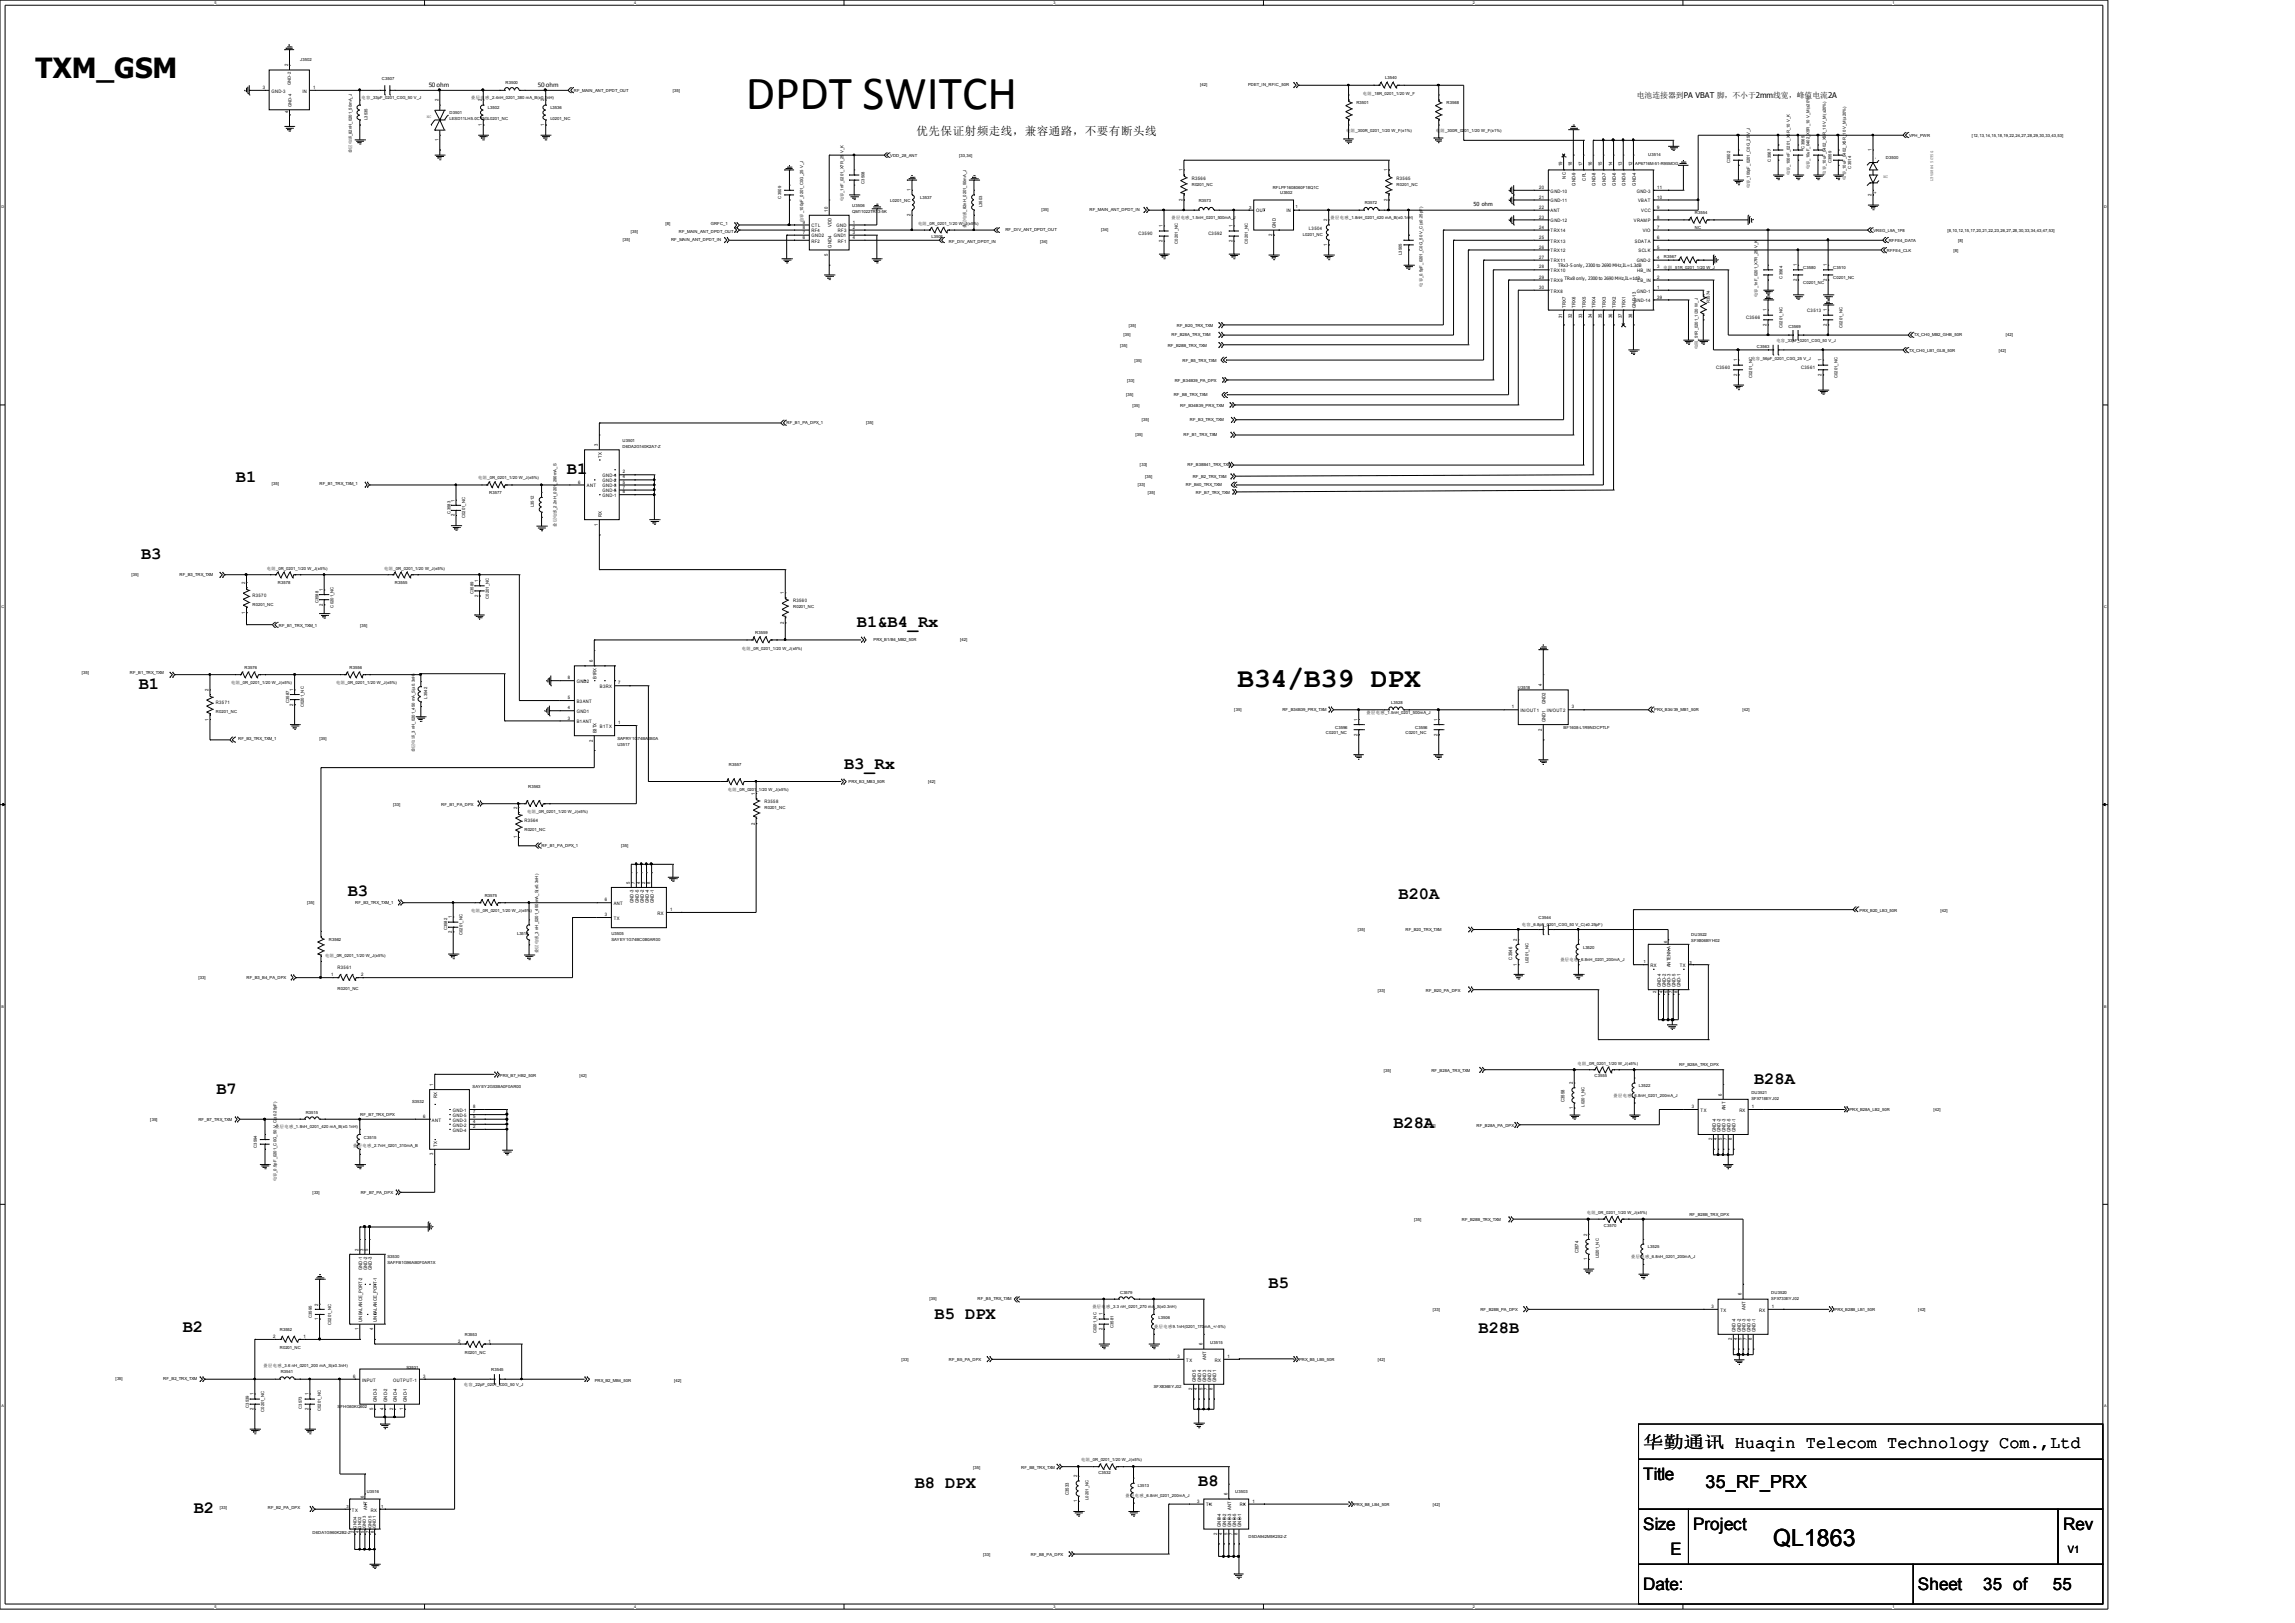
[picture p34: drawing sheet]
<svg xmlns="http://www.w3.org/2000/svg" width="420mm" height="297mm" viewBox="0 0 420 297" stroke-linecap="round" stroke-linejoin="round" font-family="sans-serif">
<defs><g id="words">
<text font-size="8.7" x="136.6" y="20">DPDT SWITCH</text>
<g font-size="5.1">
<text x="6.5" y="14.3">TXM_GSM</text>
<text x="226.6" y="125.8">B34/B39 DPX</text>
</g>
<text font-size="4.3" x="324.6" y="282.9">QL1863</text>
<text font-size="3.3" x="312.3" y="272.3">35_RF_PRX</text>
<g font-size="3.1">
<text x="43.2" y="88.2">B1</text>
<text x="103.8" y="86.8">B1</text>
<text x="25.8" y="102.2">B3</text>
<text x="156.9" y="114.7">B1&amp;B4_Rx</text>
<text x="25.4" y="126.1">B1</text>
<text x="154.5" y="140.8">B3_Rx</text>
<text x="63.7" y="163.9">B3</text>
<text x="256" y="164.5">B20A</text>
<text x="39.6" y="200.3">B7</text>
<text x="321.1" y="198.3">B28A</text>
<text x="255.1" y="206.5">B28A</text>
<text x="232.2" y="235.7">B5</text>
<text x="33.4" y="243.8">B2</text>
<text x="171.1" y="241.3">B5 DPX</text>
<text x="270.7" y="244">B28B</text>
<text x="300.8" y="265">华勤通讯 Huaqin Telecom Technology Com.,Ltd</text>
<text x="167.5" y="272.4">B8 DPX</text>
<text x="219.4" y="271.9">B8</text>
<text x="300.8" y="270.9">Title</text>
<text x="35.5" y="276.9">B2</text>
<text x="300.8" y="280">Size</text>
<text x="310" y="280">Project</text>
<text x="377.7" y="280">Rev</text>
<text x="305.8" y="284.6">E</text>
<text x="300.8" y="290.9">Date:</text>
<text x="351.1" y="290.9">Sheet</text>
<text x="363.1" y="290.9">35 of</text>
<text x="375.8" y="290.9">55</text>
</g>
<text font-size="2.1" x="167.8" y="24.7">优先保证射频走线，兼容通路，不要有断头线</text>
<text font-size="1.9" x="378.5" y="284.3">V1</text>
<text font-size="1.4" x="299.6" y="18">电池连接器到PA VBAT 脚，不小于2mm线宽，峰值电流2A</text>
<g font-size="1.3">
<text x="78.5" y="15.9">50 ohm</text>
<text x="98.5" y="15.9">50 ohm</text>
</g>
<text font-size="1" x="269.7" y="37.6">50 ohm</text>
<g font-size=".8">
<text x="54.9" y="11.2">J3502</text>
<text x="48.1" y="16.3">3</text>
<text x="49.7" y="17">GND-3</text>
<text x="52.7" y="12.1" transform="rotate(-90 52.7 12.1)">2</text>
<text x="53.3" y="15.6" transform="rotate(-90 53.3 15.6)">GND-2</text>
<text x="55.4" y="17">IN</text>
<text x="57.3" y="16.3">1</text>
<text x="69.9" y="14.6">C3507</text>
<text x="92.5" y="15.4">R3500</text>
<text x="105.1" y="16.8">RF_MAIN_ANT_DPDT_OUT</text>
<text x="123.2" y="16.8">[35]</text>
<text x="219.7" y="15.8">[42]</text>
<text x="228.5" y="15.8">PDET_IN_RFIC_50R</text>
<text x="249.5" y="17.3">电阻_18R_0201_1/20 W_F</text>
<text x="253.6" y="14.5">L3540</text>
<text x="52.7" y="20.7" transform="rotate(-90 52.7 20.7)">4</text>
<text x="53.3" y="19.7" transform="rotate(-90 53.3 19.7)">GND-4</text>
<text x="66.2" y="18.1">电容_33pF_0201_C0G_50 V_J</text>
<text x="67.3" y="22" transform="rotate(-90 67.3 22)">L3535</text>
<text x="78.1" y="21.5">NC</text>
<text x="80.3" y="18.6" transform="rotate(-90 80.3 18.6)">2</text>
<text x="82.3" y="20.9">D3501</text>
<text x="82.3" y="21.9">LESD11LH5.0CT5GL0201_NC</text>
<text x="86.3" y="18.1">叠层电感_2.4nH_0201_380 mA_B(±0.1nH)</text>
<text x="88.2" y="23.1" transform="rotate(-90 88.2 23.1)">1</text>
<text x="88.2" y="18.6" transform="rotate(-90 88.2 18.6)">2</text>
<text x="89.3" y="20">L3502</text>
<text x="99.7" y="23.1" transform="rotate(-90 99.7 23.1)">1</text>
<text x="99.7" y="18.6" transform="rotate(-90 99.7 18.6)">2</text>
<text x="100.8" y="20">L3536</text>
<text x="100.8" y="21.9">L0201_NC</text>
<text x="248.3" y="19.1">R3501</text>
<text x="264.8" y="19.1">R3568</text>
<text x="64.4" y="28" transform="rotate(-90 64.4 28)">叠层电感_82nH_0201_50mA_J</text>
<text x="80.3" y="25.9" transform="rotate(-90 80.3 25.9)">1</text>
<text x="163" y="28.7">VDD_28_ANT</text>
<text x="175.6" y="28.7">[33,34]</text>
<text x="246.5" y="24.2">电阻_300R_0201_1/20 W_F(±1%)</text>
<text x="262.9" y="24.2">电阻_300R_0201_1/20 W_F(±1%)</text>
<text x="301.8" y="28.5">U3514</text>
<text x="316.7" y="29.9" transform="rotate(-90 316.7 29.9)">C3502</text>
<text x="324.2" y="29.6" transform="rotate(-90 324.2 29.6)">C3567</text>
<text x="330.4" y="27.2" transform="rotate(-90 330.4 27.2)">C3565</text>
<text x="335.3" y="29.9" transform="rotate(-90 335.3 29.9)">C3559</text>
<text x="342.6" y="27.7" transform="rotate(-90 342.6 27.7)">1</text>
<text x="343.6" y="29.1" transform="rotate(-90 343.6 29.1)">-</text>
<text x="345.3" y="29.2">D3500</text>
<text x="349.5" y="25">VPH_PWR</text>
<text x="361" y="25">[12,13,14,15,18,19,22,24,27,28,29,30,33,43,53]</text>
<text x="158.2" y="33.6" transform="rotate(-90 158.2 33.6)">C3508</text>
<text x="166.7" y="35" transform="rotate(-90 166.7 35)">1</text>
<text x="216.5" y="31.4" transform="rotate(-90 216.5 31.4)">1</text>
<text x="218.2" y="32.9">R3566</text>
<text x="218.2" y="34">R0201_NC</text>
<text x="233" y="34.7">RFLPF1608060F18Q1C</text>
<text x="234.4" y="35.6">U3502</text>
<text x="254" y="31.4" transform="rotate(-90 254 31.4)">1</text>
<text x="255.7" y="32.9">R3565</text>
<text x="255.7" y="34">R0201_NC</text>
<text x="281.8" y="34.6">20</text>
<text x="283.9" y="35.2">GND-10</text>
<text x="286" y="30.4" transform="rotate(-90 286 30.4)">19</text>
<text x="286.7" y="32.7" transform="rotate(-90 286.7 32.7)">NC</text>
<text x="287.8" y="30.4" transform="rotate(-90 287.8 30.4)">18</text>
<text x="288.5" y="34" transform="rotate(-90 288.5 34)">GND-9</text>
<text x="289.6" y="30.4" transform="rotate(-90 289.6 30.4)">17</text>
<text x="290.3" y="33" transform="rotate(-90 290.3 33)">CPL</text>
<text x="291.4" y="30.4" transform="rotate(-90 291.4 30.4)">16</text>
<text x="292.1" y="34" transform="rotate(-90 292.1 34)">GND-8</text>
<text x="293.3" y="30.4" transform="rotate(-90 293.3 30.4)">15</text>
<text x="294" y="34" transform="rotate(-90 294 34)">GND-7</text>
<text x="295.1" y="30.4" transform="rotate(-90 295.1 30.4)">14</text>
<text x="295.8" y="34" transform="rotate(-90 295.8 34)">GND-6</text>
<text x="296.9" y="30.4" transform="rotate(-90 296.9 30.4)">13</text>
<text x="297.6" y="34" transform="rotate(-90 297.6 34)">GND-5</text>
<text x="298.8" y="30.4" transform="rotate(-90 298.8 30.4)">12</text>
<text x="299.4" y="30.3">AP6716M-51-R95MOG</text>
<text x="299.5" y="34" transform="rotate(-90 299.5 34)">GND-4</text>
<text x="299.6" y="35.2">GND-3</text>
<text x="303.4" y="34.6">11</text>
<text x="320.4" y="34.5" transform="rotate(-90 320.4 34.5)">电容_100pF_0201_C0G_25 V_J</text>
<text x="327.7" y="32" transform="rotate(-90 327.7 32)">电容_100nF_0201_X5R_10 V_K</text>
<text x="331.3" y="30.9" transform="rotate(-90 331.3 30.9)">电容_10uF_0402_X5R_10 V_M(±20%)</text>
<text x="334.3" y="31.9" transform="rotate(-90 334.3 31.9)">电容_10uF_0402_X5R_10 V_M(±20%)</text>
<text x="337.9" y="32.9" transform="rotate(-90 337.9 32.9)">电容_10uF_0402_X5R_10 V_M(±20%)</text>
<text x="338.9" y="30.8" transform="rotate(-90 338.9 30.8)">C3514</text>
<text x="342.6" y="35.9" transform="rotate(-90 342.6 35.9)">2</text>
<text x="343.6" y="35.4" transform="rotate(-90 343.6 35.4)">+</text>
<text x="344.8" y="32.6">NC</text>
<text x="353.9" y="33.1" transform="rotate(-90 353.9 33.1)">LTVS8H4 5CT5G</text>
<text x="121.8" y="41.3">[8]</text>
<text x="130.1" y="41.3">GRFC_1</text>
<text x="143" y="36.4" transform="rotate(-90 143 36.4)">C3509</text>
<text x="147" y="40.9">9</text>
<text x="147" y="41.9">8</text>
<text x="147.1" y="40.6" transform="rotate(-90 147.1 40.6)">电容_100pF_0201_C0G_25 V_J</text>
<text x="148.6" y="41.6">CTL</text>
<text x="151.6" y="38.7" transform="rotate(-90 151.6 38.7)">10</text>
<text x="152.2" y="41.5" transform="rotate(-90 152.2 41.5)">VDD</text>
<text x="153.2" y="41.6">GND</text>
<text x="154.4" y="36.9" transform="rotate(-90 154.4 36.9)">电容_1nF_0201_X7R_25 V_K</text>
<text x="156" y="38">U3506</text>
<text x="156" y="39.1">QM11022TR13-5K</text>
<text x="156.1" y="40.9">1</text>
<text x="156.1" y="41.9">2</text>
<text x="163" y="37">L0201_NC</text>
<text x="166.7" y="39.6" transform="rotate(-90 166.7 39.6)">2</text>
<text x="168.1" y="41.1">电阻_0R_0201_1/20 W_J(±5%)</text>
<text x="168.5" y="36.4">L3537</text>
<text x="176.9" y="41.8" transform="rotate(-90 176.9 41.8)">叠层电感_82nH_0201_50mA_J</text>
<text x="179.8" y="38" transform="rotate(-90 179.8 38)">L3503</text>
<text x="190.7" y="38.6">[35]</text>
<text x="199.5" y="38.6">RF_MAIN_ANT_DPDT_IN</text>
<text x="212.9" y="41.6" transform="rotate(-90 212.9 41.6)">1</text>
<text x="214.5" y="40.2">叠层电感_1.5nH_0201_500mA_J</text>
<text x="216.5" y="36.8" transform="rotate(-90 216.5 36.8)">2</text>
<text x="219.5" y="36.9">R3573</text>
<text x="225.6" y="41.6" transform="rotate(-90 225.6 41.6)">1</text>
<text x="228.7" y="38.3">3</text>
<text x="230" y="38.9">OUT</text>
<text x="233.6" y="41.7" transform="rotate(-90 233.6 41.7)">GND</text>
<text x="235.5" y="38.9">IN</text>
<text x="237.2" y="38.1">1</text>
<text x="243" y="40.5" transform="rotate(-90 243 40.5)">2</text>
<text x="243.6" y="40.2">叠层电感_1.8nH_0201_420 mA_B(±0.1nH)</text>
<text x="249.9" y="37.4">R3572</text>
<text x="254" y="36.8" transform="rotate(-90 254 36.8)">2</text>
<text x="281.8" y="36.4">21</text>
<text x="281.8" y="38.2">22</text>
<text x="281.8" y="40">23</text>
<text x="281.8" y="41.9">24</text>
<text x="283.9" y="37">GND-11</text>
<text x="283.9" y="38.9">ANT</text>
<text x="283.9" y="40.7">GND-12</text>
<text x="299.1" y="40.7">VRAMP</text>
<text x="299.9" y="37">VBAT</text>
<text x="300.5" y="38.9">VCC</text>
<text x="303.4" y="41.9">7</text>
<text x="303.4" y="40">8</text>
<text x="303.4" y="38.2">9</text>
<text x="303.4" y="36.4">10</text>
<text x="310.3" y="39.2">R3554</text>
<text x="310.3" y="41.9">NC</text>
<text x="114" y="44.1">[35]</text>
<text x="115.5" y="42.6">[35]</text>
<text x="122.9" y="44.1">RF_MAIN_ANT_DPDT_IN</text>
<text x="124.3" y="42.6">RF_MAIN_ANT_DPDT_OUT</text>
<text x="147" y="42.8">7</text>
<text x="147" y="43.7">6</text>
<text x="148.6" y="42.5">RF4</text>
<text x="148.6" y="43.5">GND2</text>
<text x="148.6" y="44.4">RF2</text>
<text x="151.6" y="46.8" transform="rotate(-90 151.6 46.8)">5</text>
<text x="152.2" y="45.3" transform="rotate(-90 152.2 45.3)">GND4</text>
<text x="152.7" y="43.5">GND1</text>
<text x="153.4" y="42.5">RF3</text>
<text x="153.4" y="44.4">RF1</text>
<text x="156.1" y="42.8">3</text>
<text x="156.1" y="43.7">4</text>
<text x="170.5" y="43.5">L3508</text>
<text x="173.7" y="44.5">RF_DIV_ANT_DPDT_IN</text>
<text x="184.1" y="42.2">RF_DIV_ANT_DPDT_OUT</text>
<text x="190.4" y="44.5">[34]</text>
<text x="201.6" y="42.2">[34]</text>
<text x="208.4" y="43">C3590</text>
<text x="212.9" y="44.3" transform="rotate(-90 212.9 44.3)">2</text>
<text x="215.6" y="44.6" transform="rotate(-90 215.6 44.6)">C0201_NC</text>
<text x="221.2" y="43">C3592</text>
<text x="225.6" y="44.3" transform="rotate(-90 225.6 44.3)">2</text>
<text x="228.4" y="44.6" transform="rotate(-90 228.4 44.6)">C0201_NC</text>
<text x="232.9" y="43.2" transform="rotate(-90 232.9 43.2)">2</text>
<text x="238.5" y="43.2">L0201_NC</text>
<text x="239.6" y="42">L3504</text>
<text x="243" y="45.1" transform="rotate(-90 243 45.1)">1</text>
<text x="256.6" y="46.7" transform="rotate(-90 256.6 46.7)">L3505</text>
<text x="281.8" y="43.7">25</text>
<text x="281.8" y="45.5">26</text>
<text x="281.8" y="47.4">27</text>
<text x="283.9" y="42.5">TRX14</text>
<text x="283.9" y="44.4">TRX13</text>
<text x="283.9" y="46.2">TRX12</text>
<text x="299.3" y="44.4">SDATA</text>
<text x="300" y="46.2">SCLK</text>
<text x="300.7" y="42.5">VIO</text>
<text x="303.4" y="47.4">4</text>
<text x="303.4" y="45.5">5</text>
<text x="303.4" y="43.7">6</text>
<text x="304.6" y="47.3">R3567</text>
<text x="343" y="42.4">VREG_L9A_1P8</text>
<text x="345.4" y="46.1">RFFE4_CLK</text>
<text x="345.8" y="44.2">RFFE4_DATA</text>
<text x="356.5" y="42.4">[8,10,12,15,17,20,21,22,23,26,27,28,30,33,34,43,47,53]</text>
<text x="357.6" y="46.1">[8]</text>
<text x="358.5" y="44.2">[8]</text>
<text x="260.4" y="52.4" transform="rotate(-90 260.4 52.4)">电容_0.5pF_0201_C0G_50 V_C(±0.25pF)</text>
<text x="281.8" y="49.1">28</text>
<text x="281.8" y="51">29</text>
<text x="281.8" y="52.9">30</text>
<text x="283.9" y="48">TRX11</text>
<text x="283.9" y="49.8">TRX10</text>
<text x="283.9" y="51.7">TRX9</text>
<text x="283.9" y="53.5">TRX8</text>
<text x="285.2" y="48.9">TRx3-5 only, 2300 to 2690 MHz,IL=1.3dB</text>
<text x="286.4" y="51.3">TRx8 only, 2300 to 2690 MHz,IL=1dB</text>
<text x="299.6" y="53.5">GND-1</text>
<text x="299.6" y="48">GND-2</text>
<text x="299.7" y="49.8">HB_IN</text>
<text x="299.8" y="51.7">LB_IN</text>
<text x="303.4" y="52.9">1</text>
<text x="303.4" y="51">2</text>
<text x="303.4" y="49.1">3</text>
<text x="304.5" y="49.3">电阻_51R_0201_1/20 W_J</text>
<text x="326.3" y="51" transform="rotate(-90 326.3 51)">C3564</text>
<text x="328.9" y="51.4" transform="rotate(-90 328.9 51.4)">2</text>
<text x="328.9" y="48.7" transform="rotate(-90 328.9 48.7)">1</text>
<text x="330.1" y="49.3">C3580</text>
<text x="330.1" y="52">C0201_NC</text>
<text x="334.4" y="51.4" transform="rotate(-90 334.4 51.4)">2</text>
<text x="334.4" y="48.7" transform="rotate(-90 334.4 48.7)">1</text>
<text x="335.6" y="49.3">C3510</text>
<text x="335.6" y="51.1">C0201_NC</text>
<text x="206.7" y="59.8">[35]</text>
<text x="215.5" y="59.8">RF_B20_TRX_TXM</text>
<text x="286" y="58.3" transform="rotate(-90 286 58.3)">31</text>
<text x="286.7" y="56.3" transform="rotate(-90 286.7 56.3)">TRX7</text>
<text x="287.8" y="58.3" transform="rotate(-90 287.8 58.3)">32</text>
<text x="288.5" y="56.3" transform="rotate(-90 288.5 56.3)">TRX6</text>
<text x="289.6" y="58.3" transform="rotate(-90 289.6 58.3)">33</text>
<text x="290.3" y="56.3" transform="rotate(-90 290.3 56.3)">TRX5</text>
<text x="291.4" y="58.3" transform="rotate(-90 291.4 58.3)">34</text>
<text x="292.1" y="56.3" transform="rotate(-90 292.1 56.3)">TRX4</text>
<text x="293.3" y="58.3" transform="rotate(-90 293.3 58.3)">35</text>
<text x="294" y="56.3" transform="rotate(-90 294 56.3)">TRX3</text>
<text x="295.1" y="58.3" transform="rotate(-90 295.1 58.3)">36</text>
<text x="295.8" y="56.3" transform="rotate(-90 295.8 56.3)">TRX2</text>
<text x="296.9" y="58.3" transform="rotate(-90 296.9 58.3)">37</text>
<text x="297.6" y="56.3" transform="rotate(-90 297.6 56.3)">TRX1</text>
<text x="298.8" y="58.3" transform="rotate(-90 298.8 58.3)">38</text>
<text x="299.1" y="55.3">GND-14</text>
<text x="299.5" y="56.3" transform="rotate(-90 299.5 56.3)">GND-13</text>
<text x="303.4" y="54.6">39</text>
<text x="313" y="55.5" transform="rotate(-90 313 55.5)">R3574</text>
<text x="319.7" y="58.4">C3566</text>
<text x="321.7" y="54.3" transform="rotate(-90 321.7 54.3)">电容_1nF_0201_X7R_25 V_K</text>
<text x="323.4" y="59.6" transform="rotate(-90 323.4 59.6)">2</text>
<text x="323.4" y="57" transform="rotate(-90 323.4 57)">1</text>
<text x="327.4" y="60">C3569</text>
<text x="330.9" y="57.1">C3513</text>
<text x="334.4" y="59.6" transform="rotate(-90 334.4 59.6)">2</text>
<text x="334.4" y="57" transform="rotate(-90 334.4 57)">1</text>
<text x="205.1" y="63.4">[35]</text>
<text x="205.7" y="61.6">[35]</text>
<text x="213.8" y="63.4">RF_B28B_TRX_TXM</text>
<text x="214.5" y="61.6">RF_B28A_TRX_TXM</text>
<text x="310.8" y="63.9" transform="rotate(-90 310.8 63.9)">电阻_51R_0201_1/20 W_J</text>
<text x="320.6" y="65.8">电容_56pF_0201_C0G_25 V_J</text>
<text x="321.6" y="63.7">C3563</text>
<text x="325.2" y="62.7">电容_33pF_0201_C0G_50 V_J</text>
<text x="326.3" y="60.1" transform="rotate(-90 326.3 60.1)">C0201_NC</text>
<text x="337.3" y="60.1" transform="rotate(-90 337.3 60.1)">C0201_NC</text>
<text x="349.5" y="64.4">TX_CH0_LB1_GLB_50R</text>
<text x="350.4" y="61.6">TX_CH0_MB2_GHB_50R</text>
<text x="365.9" y="64.4">[42]</text>
<text x="367.2" y="61.6">[42]</text>
<text x="206.3" y="69.9">[33]</text>
<text x="207.7" y="66.2">[35]</text>
<text x="215.1" y="69.9">RF_B34B39_PA_DPX</text>
<text x="216.5" y="66.2">RF_B5_TRX_TXM</text>
<text x="314.2" y="67.6">C3560</text>
<text x="318" y="68.8" transform="rotate(-90 318 68.8)">2</text>
<text x="318" y="66.2" transform="rotate(-90 318 66.2)">1</text>
<text x="320.8" y="69.2" transform="rotate(-90 320.8 69.2)">C0201_NC</text>
<text x="329.8" y="67.6">C3561</text>
<text x="333.5" y="68.8" transform="rotate(-90 333.5 68.8)">2</text>
<text x="333.5" y="66.2" transform="rotate(-90 333.5 66.2)">1</text>
<text x="336.4" y="69.2" transform="rotate(-90 336.4 69.2)">C0201_NC</text>
<text x="144" y="77.7">RF_B1_PA_DPX_1</text>
<text x="158.6" y="77.7">[35]</text>
<text x="206.2" y="72.5">[35]</text>
<text x="207.3" y="74.5">[35]</text>
<text x="209" y="77">[35]</text>
<text x="214.9" y="72.5">RF_B8_TRX_TXM</text>
<text x="216.1" y="74.5">RF_B34B39_PRX_TXM</text>
<text x="217.8" y="77">RF_B3_TRX_TXM</text>
<text x="109.5" y="81.6" transform="rotate(-90 109.5 81.6)">3</text>
<text x="110.2" y="83.8" transform="rotate(-90 110.2 83.8)">TX</text>
<text x="114" y="80.9">U3501</text>
<text x="114" y="82">D6DA2G140K2A7-Z</text>
<text x="207.9" y="79.9">[35]</text>
<text x="216.7" y="79.9">RF_B1_TRX_TXM</text>
<text x="49.8" y="88.8">[35]</text>
<text x="58.5" y="88.8">RF_B1_TRX_TXM_1</text>
<text x="87.5" y="87.7">电阻_0R_0201_1/20 W_J(±5%)</text>
<text x="105.8" y="88.5">6</text>
<text x="107.4" y="89.2">ANT</text>
<text x="110.3" y="87.3">GND-4</text>
<text x="110.3" y="88.3">GND-2</text>
<text x="110.3" y="89.2">GND-3</text>
<text x="114" y="86.6">2</text>
<text x="114" y="87.6">4</text>
<text x="114" y="88.5">5</text>
<text x="114" y="89.4">7</text>
<text x="208.3" y="89">[33]</text>
<text x="208.7" y="85.3">[33]</text>
<text x="209.6" y="87.5">[35]</text>
<text x="217.1" y="89">RF_B40_TRX_TXM</text>
<text x="217.4" y="85.3">RF_B38B41_TRX_TXM</text>
<text x="218.4" y="87.5">RF_B2_TRX_TXM</text>
<text x="82.5" y="94" transform="rotate(-90 82.5 94)">C3583</text>
<text x="83.2" y="94.5" transform="rotate(-90 83.2 94.5)">2</text>
<text x="83.2" y="91.8" transform="rotate(-90 83.2 91.8)">1</text>
<text x="85.2" y="94.9" transform="rotate(-90 85.2 94.9)">C0201_NC</text>
<text x="89.6" y="90.5">R3577</text>
<text x="97.7" y="92.8" transform="rotate(-90 97.7 92.8)">L3512</text>
<text x="110.2" y="94.7" transform="rotate(-90 110.2 94.7)">RX</text>
<text x="110.3" y="90.1">GND-5</text>
<text x="110.3" y="91">GND-1</text>
<text x="114" y="90.3">8</text>
<text x="210.1" y="90.4">[35]</text>
<text x="218.9" y="90.4">RF_B7_TRX_TXM</text>
<text x="101.9" y="96.4" transform="rotate(-90 101.9 96.4)">叠层电感_2.2nH_0201_290mA_S</text>
<text x="109.5" y="96.2" transform="rotate(-90 109.5 96.2)">1</text>
<text x="24" y="105.4">[35]</text>
<text x="32.9" y="105.4">RF_B3_TRX_TXM</text>
<text x="44.9" y="106.9" transform="rotate(-90 44.9 106.9)">2</text>
<text x="48.9" y="104.3">电阻_0R_0201_1/20 W_J(±5%)</text>
<text x="50.9" y="106.9">R3578</text>
<text x="70.4" y="104.3">电阻_0R_0201_1/20 W_J(±5%)</text>
<text x="72.3" y="106.9">R3555</text>
<text x="87.5" y="106.5" transform="rotate(-90 87.5 106.5)">1</text>
<text x="44.9" y="112.3" transform="rotate(-90 44.9 112.3)">1</text>
<text x="46.2" y="109.3">R3570</text>
<text x="46.2" y="110.9">R0201_NC</text>
<text x="58.3" y="110.4" transform="rotate(-90 58.3 110.4)">C3588</text>
<text x="59.1" y="110.9" transform="rotate(-90 59.1 110.9)">2</text>
<text x="59.1" y="108.1" transform="rotate(-90 59.1 108.1)">1</text>
<text x="61" y="111.2" transform="rotate(-90 61 111.2)">C0201_NC</text>
<text x="86.7" y="108.7" transform="rotate(-90 86.7 108.7)">C3589</text>
<text x="87.5" y="109.2" transform="rotate(-90 87.5 109.2)">2</text>
<text x="89.5" y="109.6" transform="rotate(-90 89.5 109.6)">C0201_NC</text>
<text x="143.5" y="108.7" transform="rotate(-90 143.5 108.7)">1</text>
<text x="145.2" y="110.3">R3560</text>
<text x="145.2" y="111.4">R0201_NC</text>
<text x="51.1" y="114.7">RF_B1_TRX_TXM_1</text>
<text x="66" y="114.7">[35]</text>
<text x="135.8" y="119">电阻_0R_0201_1/20 W_J(±5%)</text>
<text x="138.3" y="116">R3559</text>
<text x="143.5" y="114.2" transform="rotate(-90 143.5 114.2)">2</text>
<text x="159.9" y="117.3">PRX_B1/B4_MB2_50R</text>
<text x="175.8" y="117.3">[42]</text>
<text x="15" y="123.3">[35]</text>
<text x="23.8" y="123.3">RF_B1_TRX_TXM</text>
<text x="42.3" y="125.3">电阻_0R_0201_1/20 W_J(±5%)</text>
<text x="44.8" y="122.5">R3576</text>
<text x="61.6" y="125.3">电阻_0R_0201_1/20 W_J(±5%)</text>
<text x="64" y="122.5">R3556</text>
<text x="104" y="124.3">8</text>
<text x="105.6" y="125">GND2</text>
<text x="108.5" y="121.2" transform="rotate(-90 108.5 121.2)">6</text>
<text x="109.2" y="124.3" transform="rotate(-90 109.2 124.3)">B1RX</text>
<text x="109.8" y="125.9">B3RX</text>
<text x="113.2" y="125.3">7</text>
<text x="282.3" y="125.6" transform="rotate(-90 282.3 125.6)">4</text>
<text x="38.2" y="131.9" transform="rotate(-90 38.2 131.9)">1</text>
<text x="38.2" y="126.4" transform="rotate(-90 38.2 126.4)">2</text>
<text x="39.5" y="128.9">R3571</text>
<text x="39.5" y="130.5">R0201_NC</text>
<text x="52.9" y="128.7" transform="rotate(-90 52.9 128.7)">C3587</text>
<text x="53.7" y="129.1" transform="rotate(-90 53.7 129.1)">2</text>
<text x="53.7" y="126.4" transform="rotate(-90 53.7 126.4)">1</text>
<text x="55.6" y="129.5" transform="rotate(-90 55.6 129.5)">C0201_NC</text>
<text x="78.2" y="127.9" transform="rotate(-90 78.2 127.9)">L3542</text>
<text x="104" y="129.8">4</text>
<text x="104" y="128">5</text>
<text x="104" y="131.7">3</text>
<text x="105.6" y="130.5">GND1</text>
<text x="105.6" y="128.6">B3ANT</text>
<text x="226" y="130.2">[35]</text>
<text x="234.8" y="130.2">RF_B34B39_PRX_TXM</text>
<text x="248.5" y="131.9" transform="rotate(-90 248.5 131.9)">1</text>
<text x="250.2" y="130.7">叠层电感_1.5nH_0201_500mA_J</text>
<text x="254.7" y="128.9">L3528</text>
<text x="263.1" y="131.9" transform="rotate(-90 263.1 131.9)">1</text>
<text x="276.8" y="129.7">1</text>
<text x="277.9" y="126.1">U3518</text>
<text x="278.4" y="130.3">IN/OUT1</text>
<text x="283" y="128.9" transform="rotate(-90 283 128.9)">GND2</text>
<text x="283.2" y="130.3">IN/OUT2</text>
<text x="287.8" y="129.7">3</text>
<text x="302.9" y="130.2">PRX_B34/39_MB1_50R</text>
<text x="319" y="130.2">[42]</text>
<text x="43.6" y="135.4">RF_B3_TRX_TXM_1</text>
<text x="58.5" y="135.4">[35]</text>
<text x="75.9" y="137.6" transform="rotate(-90 75.9 137.6)">叠层电感_3 nH_0201_450 mA_S(±0.3nH)</text>
<text x="105.6" y="132.4">B1ANT</text>
<text x="108.5" y="135.7" transform="rotate(-90 108.5 135.7)">2</text>
<text x="109.2" y="134.2" transform="rotate(-90 109.2 134.2)">B3TX</text>
<text x="109.8" y="133.2">B1TX</text>
<text x="113" y="136.5">U3517</text>
<text x="113" y="135.4">SAPRY1G74BA0B0A</text>
<text x="113.2" y="132.5">1</text>
<text x="242.7" y="134.4">C0201_NC</text>
<text x="244.4" y="133.5">C3596</text>
<text x="248.5" y="134.6" transform="rotate(-90 248.5 134.6)">2</text>
<text x="257.3" y="134.4">C0201_NC</text>
<text x="259.1" y="133.5">C3556</text>
<text x="263.1" y="134.6" transform="rotate(-90 263.1 134.6)">2</text>
<text x="282.3" y="133.7" transform="rotate(-90 282.3 133.7)">2</text>
<text x="283" y="132.2" transform="rotate(-90 283 132.2)">GND1</text>
<text x="286.3" y="133.4">BF1608-L1R9NDCPTLF</text>
<text x="133.4" y="140.2">R3557</text>
<text x="155.4" y="143.3">PRX_B3_MB3_50R</text>
<text x="169.9" y="143.3">[42]</text>
<text x="72" y="147.5">[33]</text>
<text x="80.8" y="147.5">RF_B1_PA_DPX</text>
<text x="94.7" y="148" transform="rotate(-90 94.7 148)">2</text>
<text x="96.5" y="148.9">电阻_0R_0201_1/20 W_J(±5%)</text>
<text x="96.7" y="144.3">R3563</text>
<text x="133.3" y="144.8">电阻_0R_0201_1/20 W_J(±5%)</text>
<text x="138.2" y="145.5" transform="rotate(-90 138.2 145.5)">1</text>
<text x="140" y="147">R3558</text>
<text x="140" y="148.1">R0201_NC</text>
<text x="94.7" y="153.4" transform="rotate(-90 94.7 153.4)">1</text>
<text x="96" y="150.5">R3564</text>
<text x="96" y="152.1">R0201_NC</text>
<text x="99.1" y="155.1">RF_B1_PA_DPX_1</text>
<text x="113.7" y="155.1">[35]</text>
<text x="138.2" y="150.9" transform="rotate(-90 138.2 150.9)">2</text>
<text x="115.3" y="161.7" transform="rotate(-90 115.3 161.7)">5</text>
<text x="116.2" y="161.7" transform="rotate(-90 116.2 161.7)">7</text>
<text x="117.2" y="161.7" transform="rotate(-90 117.2 161.7)">4</text>
<text x="118.1" y="161.7" transform="rotate(-90 118.1 161.7)">2</text>
<text x="119" y="161.7" transform="rotate(-90 119 161.7)">8</text>
<text x="56.2" y="165.5">[35]</text>
<text x="65" y="165.5">RF_B3_TRX_TXM_1</text>
<text x="86.3" y="167">电阻_0R_0201_1/20 W_J(±5%)</text>
<text x="88.7" y="164.1">R3575</text>
<text x="110.7" y="167.7">3</text>
<text x="110.7" y="165">6</text>
<text x="112.4" y="165.6">ANT</text>
<text x="116" y="165.3" transform="rotate(-90 116 165.3)">GND-3</text>
<text x="116.9" y="165.3" transform="rotate(-90 116.9 165.3)">GND-5</text>
<text x="117.9" y="165.3" transform="rotate(-90 117.9 165.3)">GND-2</text>
<text x="118.8" y="165.3" transform="rotate(-90 118.8 165.3)">GND-4</text>
<text x="119.7" y="165.3" transform="rotate(-90 119.7 165.3)">GND-1</text>
<text x="120.4" y="167.4">RX</text>
<text x="122.7" y="166.7">1</text>
<text x="340.4" y="166.8">PRX_B20_LB3_50R</text>
<text x="355.3" y="166.8">[42]</text>
<text x="60.2" y="172.2">R3562</text>
<text x="81.9" y="170.3" transform="rotate(-90 81.9 170.3)">C3582</text>
<text x="82.7" y="170.8" transform="rotate(-90 82.7 170.8)">2</text>
<text x="82.7" y="168.1" transform="rotate(-90 82.7 168.1)">1</text>
<text x="84.7" y="171.1" transform="rotate(-90 84.7 171.1)">C0201_NC</text>
<text x="94.7" y="171.1">L3518</text>
<text x="111.9" y="171.1">U3505</text>
<text x="111.9" y="172.2">SAYEY1G74BC0B0AR00</text>
<text x="112.4" y="168.3">TX</text>
<text x="248.6" y="170.5">[35]</text>
<text x="257.3" y="170.5">RF_B20_TRX_TXM</text>
<text x="277.7" y="172.2" transform="rotate(-90 277.7 172.2)">2</text>
<text x="278.6" y="169.5">电容_6.8pF_0201_C0G_50 V_C(±0.25pF)</text>
<text x="281.7" y="168.2">C3544</text>
<text x="289.8" y="173.6">L3520</text>
<text x="305.2" y="172.7" transform="rotate(-90 305.2 172.7)">6</text>
<text x="309.6" y="171.4">DU3522</text>
<text x="309.6" y="172.5">SFX806BYH02</text>
<text x="36.3" y="179.2">[33]</text>
<text x="45.1" y="179.2">RF_B3_B4_PA_DPX</text>
<text x="59.5" y="175.1">电阻_0R_0201_1/20 W_J(±5%)</text>
<text x="60.6" y="178.7">1</text>
<text x="61.8" y="177.4">R3561</text>
<text x="66.1" y="178.7">2</text>
<text x="98.6" y="174.4" transform="rotate(-90 98.6 174.4)">叠层电感_3 nH_0201_450 mA_S(±0.3nH)</text>
<text x="276.9" y="175.6" transform="rotate(-90 276.9 175.6)">C3546</text>
<text x="277.7" y="176.7" transform="rotate(-90 277.7 176.7)">1</text>
<text x="279.8" y="176.3" transform="rotate(-90 279.8 176.3)">L0201_NC</text>
<text x="285.7" y="176">叠层电感_6.8nH_0201_200mA_J</text>
<text x="300.9" y="176.3">1</text>
<text x="302.2" y="177">RX</text>
<text x="305.8" y="177.1" transform="rotate(-90 305.8 177.1)">ANTENNA</text>
<text x="307.5" y="177">TX</text>
<text x="309.3" y="176.4">3</text>
<text x="61.8" y="181.1">R0201_NC</text>
<text x="252.2" y="181.6">[33]</text>
<text x="261" y="181.6">RF_B20_PA_DPX</text>
<text x="303.2" y="181.8" transform="rotate(-90 303.2 181.8)">2</text>
<text x="304" y="180.7" transform="rotate(-90 304 180.7)">GND-4</text>
<text x="304.4" y="181.8" transform="rotate(-90 304.4 181.8)">4</text>
<text x="305" y="180.7" transform="rotate(-90 305 180.7)">GND-2</text>
<text x="305.3" y="181.8" transform="rotate(-90 305.3 181.8)">5</text>
<text x="305.8" y="180.7" transform="rotate(-90 305.8 180.7)">GND-3</text>
<text x="306.2" y="181.8" transform="rotate(-90 306.2 181.8)">7</text>
<text x="306.7" y="180.7" transform="rotate(-90 306.7 180.7)">GND-5</text>
<text x="307.1" y="181.7" transform="rotate(-90 307.1 181.7)">8</text>
<text x="307.7" y="180.7" transform="rotate(-90 307.7 180.7)">GND-1</text>
<text x="91.5" y="197">PRX_B7_HB2_50R</text>
<text x="106.1" y="197">[42]</text>
<text x="253.3" y="196.1">[35]</text>
<text x="262" y="196.1">RF_B28A_TRX_TXM</text>
<text x="288.8" y="194.8">电阻_0R_0201_1/20 W_J(±5%)</text>
<text x="291.9" y="197.1">C3555</text>
<text x="307.4" y="195.2">RF_B28A_TRX_DPX</text>
<text x="56" y="203.8">R3515</text>
<text x="75.4" y="201.8">S3532</text>
<text x="79.3" y="198.7" transform="rotate(-90 79.3 198.7)">1</text>
<text x="80" y="200.9" transform="rotate(-90 80 200.9)">RX</text>
<text x="82.9" y="203.5">GND-1</text>
<text x="86.5" y="199.1">SAYEY2G53BA0F0AR00</text>
<text x="86.6" y="203.7">7</text>
<text x="86.6" y="202.8">8</text>
<text x="286.4" y="201.7" transform="rotate(-90 286.4 201.7)">C3558</text>
<text x="288" y="203" transform="rotate(-90 288 203)">1</text>
<text x="288" y="198.4" transform="rotate(-90 288 198.4)">2</text>
<text x="290.1" y="202.6" transform="rotate(-90 290.1 202.6)">L0201_NC</text>
<text x="295.4" y="200.8">叠层电感_6.8nH_0201_200mA_J</text>
<text x="300.1" y="199">L3522</text>
<text x="309.7" y="202.8">3</text>
<text x="311.3" y="203.5">TX</text>
<text x="315.2" y="200.5" transform="rotate(-90 315.2 200.5)">6</text>
<text x="315.9" y="203.2" transform="rotate(-90 315.9 203.2)">ANT</text>
<text x="318.4" y="203.5">RX</text>
<text x="320.6" y="200.2">DU3521</text>
<text x="320.6" y="201.3">SFX718EYJ02</text>
<text x="320.7" y="202.8">1</text>
<text x="338.6" y="203.4">PRX_B28A_LB2_50R</text>
<text x="354" y="203.4">[42]</text>
<text x="27.5" y="205.2">[35]</text>
<text x="36.3" y="205.2">RF_B7_TRX_TXM</text>
<text x="50.4" y="206.5">叠层电感_1.8nH_0201_420 mA_B(±0.1nH)</text>
<text x="64.7" y="209.8">叠层电感_2.7nH_0201_310mA_B</text>
<text x="66" y="204.2">RF_B7_TRX_DPX</text>
<text x="66.6" y="208.4">C3515</text>
<text x="77.5" y="204.6">6</text>
<text x="79.1" y="205.3">ANT</text>
<text x="80" y="209.9" transform="rotate(-90 80 209.9)">TX</text>
<text x="82.9" y="207.1">GND-4</text>
<text x="82.9" y="206.2">GND-2</text>
<text x="82.9" y="205.3">GND-3</text>
<text x="82.9" y="204.4">GND-5</text>
<text x="86.6" y="206.4">2</text>
<text x="86.6" y="205.5">4</text>
<text x="86.6" y="204.6">5</text>
<text x="261.5" y="206.2">[33]</text>
<text x="270.3" y="206.2">RF_B28A_PA_DPX</text>
<text x="313.4" y="208.7" transform="rotate(-90 313.4 208.7)">2</text>
<text x="314.1" y="207.2" transform="rotate(-90 314.1 207.2)">GND-4</text>
<text x="314.3" y="208.7" transform="rotate(-90 314.3 208.7)">4</text>
<text x="315" y="207.2" transform="rotate(-90 315 207.2)">GND-2</text>
<text x="315.2" y="208.7" transform="rotate(-90 315.2 208.7)">5</text>
<text x="315.9" y="207.2" transform="rotate(-90 315.9 207.2)">GND-3</text>
<text x="316.1" y="208.7" transform="rotate(-90 316.1 208.7)">7</text>
<text x="316.8" y="207.2" transform="rotate(-90 316.8 207.2)">GND-5</text>
<text x="317.1" y="208.7" transform="rotate(-90 317.1 208.7)">8</text>
<text x="317.8" y="207.2" transform="rotate(-90 317.8 207.2)">GND-1</text>
<text x="47" y="210.1" transform="rotate(-90 47 210.1)">C3594</text>
<text x="79.3" y="211.4" transform="rotate(-90 79.3 211.4)">3</text>
<text x="50.6" y="216.2" transform="rotate(-90 50.6 216.2)">电容_0.5pF_0201_C0G_50 V_C(±0.25pF)</text>
<text x="57.2" y="218.5">[33]</text>
<text x="66" y="218.5">RF_B7_PA_DPX</text>
<text x="258.9" y="223.5">[35]</text>
<text x="267.6" y="223.5">RF_B28B_TRX_TXM</text>
<text x="290.5" y="222.2">电阻_0R_0201_1/20 W_J(±5%)</text>
<text x="290.6" y="226.2" transform="rotate(-90 290.6 226.2)">2</text>
<text x="293.6" y="224.5">C3570</text>
<text x="309.3" y="222.5">RF_B28B_TRX_DPX</text>
<text x="65.6" y="228.9" transform="rotate(-90 65.6 228.9)">2</text>
<text x="66.3" y="232.4" transform="rotate(-90 66.3 232.4)">GND-1</text>
<text x="66.5" y="228.9" transform="rotate(-90 66.5 228.9)">3</text>
<text x="67.2" y="232.4" transform="rotate(-90 67.2 232.4)">GND-2</text>
<text x="67.4" y="228.9" transform="rotate(-90 67.4 228.9)">5</text>
<text x="68.1" y="232.4" transform="rotate(-90 68.1 232.4)">GND-3</text>
<text x="71" y="230.3">S3530</text>
<text x="71" y="231.4">SAFFB1G96AB0F0AR1X</text>
<text x="289" y="229.4" transform="rotate(-90 289 229.4)">C3574</text>
<text x="290.6" y="230.7" transform="rotate(-90 290.6 230.7)">1</text>
<text x="292.7" y="230.3" transform="rotate(-90 292.7 230.3)">L0201_NC</text>
<text x="298.6" y="230.3">叠层电感_6.8nH_0201_200mA_J</text>
<text x="301.7" y="228.5">L3525</text>
<text x="58.3" y="239" transform="rotate(-90 58.3 239)">2</text>
<text x="170.2" y="237.9">[35]</text>
<text x="179" y="237.9">RF_B5_TRX_TXM</text>
<text x="200" y="239.5">叠层电感_3.3 nH_0201_270 mA_S(±0.3nH)</text>
<text x="205.1" y="236.8">C3579</text>
<text x="262.3" y="239.9">[33]</text>
<text x="271" y="239.9">RF_B28B_PA_DPX</text>
<text x="313.4" y="239.4">3</text>
<text x="318.9" y="237.1" transform="rotate(-90 318.9 237.1)">6</text>
<text x="319.5" y="239.8" transform="rotate(-90 319.5 239.8)">ANT</text>
<text x="324.3" y="236.8">DU3520</text>
<text x="324.3" y="237.9">SFX733EYJ02</text>
<text x="324.4" y="239.4">1</text>
<text x="335.9" y="240">PRX_B28B_LB1_50R</text>
<text x="351.2" y="240">[42]</text>
<text x="50" y="244.9">2</text>
<text x="51.2" y="243.6">R3552</text>
<text x="55.5" y="244.9">1</text>
<text x="57.1" y="241.2" transform="rotate(-90 57.1 241.2)">C3595</text>
<text x="58.3" y="241.7" transform="rotate(-90 58.3 241.7)">1</text>
<text x="60.6" y="242.5" transform="rotate(-90 60.6 242.5)">C0201_NC</text>
<text x="65.6" y="243.4" transform="rotate(-90 65.6 243.4)">1</text>
<text x="66.3" y="241.9" transform="rotate(-90 66.3 241.9)">UNBALANCE_PORT-2</text>
<text x="68.3" y="243.4" transform="rotate(-90 68.3 243.4)">4</text>
<text x="69" y="241.9" transform="rotate(-90 69 241.9)">UNBALANCE_PORT-1</text>
<text x="83.9" y="245.7">2</text>
<text x="85.1" y="244.5">R3553</text>
<text x="89.4" y="245.7">1</text>
<text x="200.7" y="244" transform="rotate(-90 200.7 244)">C0201_NC</text>
<text x="201.8" y="243.4" transform="rotate(-90 201.8 243.4)">2</text>
<text x="201.8" y="240.7" transform="rotate(-90 201.8 240.7)">1</text>
<text x="203.9" y="243.1" transform="rotate(-90 203.9 243.1)">C3581</text>
<text x="211.3" y="243.1">叠层电感9.1nH(0201_170mA_+/-5%)</text>
<text x="212.1" y="241.3">L3506</text>
<text x="221.6" y="245.9">U3515</text>
<text x="315" y="240.1">TX</text>
<text x="317.1" y="245.3" transform="rotate(-90 317.1 245.3)">2</text>
<text x="317.8" y="243.8" transform="rotate(-90 317.8 243.8)">GND-4</text>
<text x="318" y="245.3" transform="rotate(-90 318 245.3)">4</text>
<text x="318.7" y="243.8" transform="rotate(-90 318.7 243.8)">GND-2</text>
<text x="318.9" y="245.3" transform="rotate(-90 318.9 245.3)">5</text>
<text x="319.5" y="243.8" transform="rotate(-90 319.5 243.8)">GND-3</text>
<text x="319.8" y="245.3" transform="rotate(-90 319.8 245.3)">7</text>
<text x="320.5" y="243.8" transform="rotate(-90 320.5 243.8)">GND-5</text>
<text x="320.7" y="245.3" transform="rotate(-90 320.7 245.3)">8</text>
<text x="321.4" y="243.8" transform="rotate(-90 321.4 243.8)">GND-1</text>
<text x="322.1" y="240.1">RX</text>
<text x="48.3" y="250.2">叠层电感_3.6 nH_0201_200 mA_S(±0.3nH)</text>
<text x="51.2" y="246.8">R0201_NC</text>
<text x="51.4" y="251.3">R3541</text>
<text x="74.4" y="250.5">S3531</text>
<text x="85.1" y="247.8">R0201_NC</text>
<text x="89.9" y="250.9">R3545</text>
<text x="165" y="249">[33]</text>
<text x="173.7" y="249">RF_B5_PA_DPX</text>
<text x="215.6" y="248.5">3</text>
<text x="217.2" y="249.2">TX</text>
<text x="220.1" y="246.2" transform="rotate(-90 220.1 246.2)">6</text>
<text x="220.8" y="248.9" transform="rotate(-90 220.8 248.9)">ANT</text>
<text x="222.4" y="249.2">RX</text>
<text x="224.7" y="248.5">1</text>
<text x="237.8" y="249.1">PRX_B5_LB5_50R</text>
<text x="252.2" y="249.1">[42]</text>
<text x="21.2" y="252.5">[35]</text>
<text x="29.9" y="252.5">RF_B2_TRX_TXM</text>
<text x="45.6" y="257.7" transform="rotate(-90 45.6 257.7)">C3539</text>
<text x="46.4" y="255.4" transform="rotate(-90 46.4 255.4)">1</text>
<text x="55.3" y="257.8" transform="rotate(-90 55.3 257.8)">C3573</text>
<text x="56.5" y="255.4" transform="rotate(-90 56.5 255.4)">1</text>
<text x="61.8" y="257.8">SFHG60KQ602</text>
<text x="64.7" y="252.2">6</text>
<text x="66.3" y="252.8">INPUT</text>
<text x="69" y="256.6" transform="rotate(-90 69 256.6)">GND-3</text>
<text x="70.9" y="256.6" transform="rotate(-90 70.9 256.6)">GND-2</text>
<text x="72" y="252.8">OUTPUT-1</text>
<text x="72.6" y="256.6" transform="rotate(-90 72.6 256.6)">GND-4</text>
<text x="74.5" y="256.6" transform="rotate(-90 74.5 256.6)">GND-1</text>
<text x="77.5" y="252.2">3</text>
<text x="84.9" y="253.7">电容_22pF_0201_C0G_50 V_J</text>
<text x="108.9" y="252.8">PRX_B2_MB4_50R</text>
<text x="123.4" y="252.8">[42]</text>
<text x="211.2" y="254.1">SFX836EYJ02</text>
<text x="218.3" y="254.5" transform="rotate(-90 218.3 254.5)">2</text>
<text x="218.9" y="252.9" transform="rotate(-90 218.9 252.9)">GND5</text>
<text x="219.2" y="254.5" transform="rotate(-90 219.2 254.5)">4</text>
<text x="219.9" y="252.9" transform="rotate(-90 219.9 252.9)">GND4</text>
<text x="220.1" y="254.5" transform="rotate(-90 220.1 254.5)">5</text>
<text x="220.8" y="252.9" transform="rotate(-90 220.8 252.9)">GND3</text>
<text x="221.1" y="254.5" transform="rotate(-90 221.1 254.5)">7</text>
<text x="221.7" y="252.9" transform="rotate(-90 221.7 252.9)">GND2</text>
<text x="222" y="254.5" transform="rotate(-90 222 254.5)">8</text>
<text x="222.7" y="252.9" transform="rotate(-90 222.7 252.9)">GND1</text>
<text x="46.4" y="258.1" transform="rotate(-90 46.4 258.1)">2</text>
<text x="48.3" y="258.4" transform="rotate(-90 48.3 258.4)">C0201_NC</text>
<text x="56.5" y="258.1" transform="rotate(-90 56.5 258.1)">2</text>
<text x="58.8" y="258.3" transform="rotate(-90 58.8 258.3)">C0201_NC</text>
<text x="68.3" y="258.1" transform="rotate(-90 68.3 258.1)">5</text>
<text x="70.2" y="258.1" transform="rotate(-90 70.2 258.1)">4</text>
<text x="72" y="258.1" transform="rotate(-90 72 258.1)">2</text>
<text x="73.8" y="258.1" transform="rotate(-90 73.8 258.1)">1</text>
<text x="178.1" y="268.9">[35]</text>
<text x="186.9" y="268.9">RF_B8_TRX_TXM</text>
<text x="198" y="267.4">电阻_0R_0201_1/20 W_J(±5%)</text>
<text x="201.1" y="269.7">C3532</text>
<text x="66.6" y="274.1" transform="rotate(-90 66.6 274.1)">6</text>
<text x="67.1" y="273.3">U3516</text>
<text x="195.7" y="273.7" transform="rotate(-90 195.7 273.7)">C3533</text>
<text x="197.2" y="274.9" transform="rotate(-90 197.2 274.9)">1</text>
<text x="197.2" y="270.4" transform="rotate(-90 197.2 270.4)">2</text>
<text x="199.3" y="274.5" transform="rotate(-90 199.3 274.5)">L0201_NC</text>
<text x="206.1" y="274">叠层电感_6.8nH_0201_200mA_J</text>
<text x="208.3" y="272.2">L3513</text>
<text x="219.2" y="275">3</text>
<text x="220.8" y="275.7">TX</text>
<text x="224.7" y="273.7" transform="rotate(-90 224.7 273.7)">6</text>
<text x="226.1" y="273.3">U3503</text>
<text x="227" y="275.7">RX</text>
<text x="229.3" y="275">1</text>
<text x="247.9" y="275.7">PRX_B8_LB4_50R</text>
<text x="262.3" y="275.7">[42]</text>
<text x="40.2" y="276.2">[33]</text>
<text x="49" y="276.2">RF_B2_PA_DPX</text>
<text x="57.2" y="280.8">D6DA1G960K2B2-Z</text>
<text x="63.4" y="276">3</text>
<text x="64.4" y="276.6">TX</text>
<text x="64.8" y="280.6" transform="rotate(-90 64.8 280.6)">2</text>
<text x="65.3" y="279.8" transform="rotate(-90 65.3 279.8)">GND4</text>
<text x="65.7" y="280.5" transform="rotate(-90 65.7 280.5)">4</text>
<text x="66.1" y="279.8" transform="rotate(-90 66.1 279.8)">GND2</text>
<text x="66.6" y="280.6" transform="rotate(-90 66.6 280.6)">5</text>
<text x="67" y="279.7" transform="rotate(-90 67 279.7)">GND3</text>
<text x="67.2" y="276.4" transform="rotate(-90 67.2 276.4)">ANT</text>
<text x="67.6" y="280.6" transform="rotate(-90 67.6 280.6)">7</text>
<text x="67.9" y="276.6">RX</text>
<text x="68" y="279.7" transform="rotate(-90 68 279.7)">GND5</text>
<text x="68.4" y="280.6" transform="rotate(-90 68.4 280.6)">8</text>
<text x="68.8" y="279.7" transform="rotate(-90 68.8 279.7)">GND1</text>
<text x="69.8" y="276">1</text>
<text x="222.8" y="281" transform="rotate(-90 222.8 281)">2</text>
<text x="223.5" y="279.4" transform="rotate(-90 223.5 279.4)">GND-4</text>
<text x="223.8" y="281" transform="rotate(-90 223.8 281)">4</text>
<text x="224.5" y="279.4" transform="rotate(-90 224.5 279.4)">GND-2</text>
<text x="224.7" y="281" transform="rotate(-90 224.7 281)">5</text>
<text x="225.4" y="279.4" transform="rotate(-90 225.4 279.4)">GND-3 ANT</text>
<text x="225.6" y="281" transform="rotate(-90 225.6 281)">7</text>
<text x="226.3" y="279.4" transform="rotate(-90 226.3 279.4)">GND-5</text>
<text x="226.6" y="281" transform="rotate(-90 226.6 281)">8</text>
<text x="227.2" y="279.4" transform="rotate(-90 227.2 279.4)">GND-1</text>
<text x="228.6" y="281.5">D5DA942M5K2S2-Z</text>
<text x="180" y="284.8">[33]</text>
<text x="188.7" y="284.8">RF_B8_PA_DPX</text>
</g>
<g font-size=".7">
<text x="39.3" y=".8">5</text>
<text x="116.1" y=".8">4</text>
<text x="192.9" y=".8">3</text>
<text x="269.7" y=".8">2</text>
<text x="346.5" y=".8">1</text>
<text x=".3" y="38.1">D</text>
<text x="385.2" y="38.1">D</text>
<text x=".3" y="111.3">C</text>
<text x="385.2" y="111.3">C</text>
<text x=".3" y="184.4">B</text>
<text x="385.2" y="184.4">B</text>
<text x=".3" y="257.6">A</text>
<text x="385.2" y="257.6">A</text>
<text x="39.3" y="294.3">5</text>
<text x="116.1" y="294.3">4</text>
<text x="192.9" y="294.3">3</text>
<text x="269.7" y="294.3">2</text>
<text x="346.5" y="294.3">1</text>
</g>
</g></defs>
<path d="M0 0h385.9v294.5h-385.9zM.9 1h384.1v292.6h-384.1z" fill="none" stroke="#000" stroke-width=".18"/>
<g fill="#fff">
<path d="M39.3 .2h.2v.7h-.2z"/>
<path d="M39.3 293.7h.2v.7h-.2z"/>
</g>
<path d="M77.7 0v1M77.7 293.6v.9" fill="none" stroke="#000" stroke-width=".18"/>
<g fill="#fff">
<path d="M116.1 .2h.2v.7h-.2z"/>
<path d="M116.1 293.7h.2v.7h-.2z"/>
</g>
<path d="M154.5 0v1M154.5 293.6v.9" fill="none" stroke="#000" stroke-width=".18"/>
<g fill="#fff">
<path d="M192.9 .2h.2v.7h-.2z"/>
<path d="M192.9 293.7h.2v.7h-.2z"/>
</g>
<path d="M231.3 0v1M231.3 293.6v.9" fill="none" stroke="#000" stroke-width=".18"/>
<g fill="#fff">
<path d="M269.7 .2h.2v.7h-.2z"/>
<path d="M269.7 293.7h.2v.7h-.2z"/>
</g>
<path d="M308.1 0v1M308.1 293.6v.9" fill="none" stroke="#000" stroke-width=".18"/>
<g fill="#fff">
<path d="M346.5 .2h.2v.7h-.2z"/>
<path d="M346.5 293.7h.2v.7h-.2z"/>
<path d="M.3 37.5h.3v.7h-.3z"/>
<path d="M385.2 37.5h.4v.7h-.4z"/>
<path d="M.3 110.7h.3v.7h-.3z"/>
<path d="M385.2 110.7h.4v.7h-.4z"/>
</g>
<path d="M0 74.1h.9M385 74.1h.9" fill="none" stroke="#000" stroke-width=".18"/>
<g fill="#fff">
<path d="M.3 183.8h.3v.7h-.3z"/>
<path d="M385.2 183.8h.4v.7h-.4z"/>
</g>
<path d="M0 147.3h.9M385 147.3h.9" fill="none" stroke="#000" stroke-width=".18"/>
<path d="M.5 147l.4 .3-.4 .1zM385 147.3l.4-.3v.4z" fill="#000" stroke="#000" stroke-width=".18"/>
<g fill="#fff">
<path d="M.3 257h.3v.7h-.3z"/>
<path d="M385.2 257h.4v.7h-.4z"/>
</g>
<g fill="none" stroke="#000" stroke-width=".18">
<path d="M44.8 16.6h.1M44.8 16.5v.1M45.1 16.1h.1M45.1 16.1v.8M45.4 17.1h.1M45.4 15.9v1.2M45.6 17.4h.1M45.6 16.5h.1M45.6 15.6v1.8M45.6 16.5h3.7M48.4 16.5h.1M49.3 12.8h7.3v7.3h-7.3z"/>
<path d="M52.1 9.1h.1M52.1 9.1h1.7M52.3 8.8h.1M52.3 8.8h1.3M52.6 8.6h.7M52.8 8.2h.1M52.8 8.2h.3M53 12h.1M53 9.1h.1M53 9.1v3.7M53.3 8.6h.1M56.6 16.5h13.8"/>
<path d="M57.6 16.5h.1M65.9 19.2h.1M65.9 19.3a.42 .42 0 0 0-.5 .4 .42 .42 0 0 0 .5 .4M65.9 18.3h.1M65.9 16.5h.1M65.9 16.5v2.7M69.5 16.5h.1M70.4 16.5h.1M70.4 17.4h.1M70.4 15.6v1.8M71.4 17.4h.1M71.4 16.5h.1"/>
<path d="M71.4 16.5h21M71.4 15.6v1.8M72.2 16.5h.1M80.5 19.2h.1M80.5 16.5h.1M80.5 16.5v3.7M88.5 19.2h.1M88.5 19.3a.42 .42 0 0 0-.5 .4 .42 .42 0 0 0 .5 .4M88.5 18.3h.1M88.5 16.5h.1M88.5 16.5v2.7M91.4 16.5h.1"/>
<path d="M92.4 16.5h.1M93.2 16.5a.42 .42 0 0 0-.4-.5 .42 .42 0 0 0-.4 .5M94.1 16.5a.42 .42 0 0 0-.4-.5 .42 .42 0 0 0-.4 .5M95 16.5a.39 .39 0 0 0-.4-.5 .39 .39 0 0 0-.4 .5M95.1 16.5h.1M95.1 16.5h8.9M96 16.5h.1M99.9 19.2h.1M99.9 19.3a.42 .42 0 0 0-.5 .4 .42 .42 0 0 0 .5 .4M99.9 18.3h.1M99.9 16.5h.1M99.9 16.5v2.7"/>
<path d="M104 16.5h.1M104 16.5l.5 .5M104.5 16h.1M104.5 17h.1M104.5 16l-.5 .5M104.9 17h.1M104.9 16h.1M104.9 16l-.4 .5 .4 .5M236.8 15.1h.1M236.8 16h.1M236.8 15.1l.5 .5-.5 .4M237.3 16h.1"/>
<path d="M237.3 15.1h.1M237.3 15.1l.4 .5M237.7 15.6h.1M237.7 15.6l-.4 .4M237.7 15.6h14.9M246.4 19.3h.1M246.4 19.3l1.1 .6M246.9 18.3h.1M246.9 18.6h.1M246.9 17.4h.1M246.9 15.6h.1M246.9 15.6v3"/>
<path d="M246.9 18.6l.6 .2M247.5 18.8h.1M247.5 19.9h.1M247.5 18.8l-1.1 .5M247.5 19.9l-1.1 .5M251.5 15.6h.1M252.4 15.6h.1M252.6 15.6h.1M252.8 15h.1M252.8 15l.6 1.1M252.8 15l-.2 .6M253.4 16.1h.1"/>
<path d="M253.9 15h.1M253.9 15l.6 1.1M253.9 15l-.5 1.1M254.5 16.1h.1M255 15h.1M255 15l.6 1.1M255 15l-.5 1.1M255.6 16.1h.1M255.8 15.6h.1M255.8 15.6h12.2v10.1M255.8 15.6l-.2 .5M256 15.6h.1"/>
<path d="M257 15.6h.1M262.8 19.3h.1M262.8 19.3l1.1 .6M263.4 18.3h.1M263.4 18.6h.1M263.4 17.4h.1M263.4 15.6h.1M263.4 15.6v3M263.4 18.6l.5 .2M263.9 18.8h.1M263.9 19.9h.1M263.9 18.8l-1.1 .5"/>
<path d="M263.9 19.9l-1.1 .5M52.1 23.1h1.7M52.3 23.5h1.3M52.6 23.7h.1M52.6 23.7h.7M52.8 24h.3M53 21h.1M53 20.1v3M53.1 24h.1M53.6 23.5h.1M53.8 23.1h.1M64.9 25.6h1.9"/>
<path d="M65.2 25.9h1.3M65.4 26.1h.1M65.4 26.1h.8M65.8 26.4h.2M65.9 22h.1M65.9 21.1h-.1a.39 .39 0 0 0-.4 .4 .39 .39 0 0 0 .5 .4M65.9 20.2a.42 .42 0 0 0-.5 .4 .42 .42 0 0 0 .5 .4M65.9 22.9h.1M65.9 22v3.6M66 26.4h.1M66.5 25.9h.1M66.8 25.6h.1"/>
<path d="M78.9 22.9h.1M79.6 23.8h.1M79.6 28.4h1.8M79.6 23.8h1.8M79.8 28.6h1.3M80.1 28.9h.1M80.1 28.9h.8M80.4 29.2h.2M80.5 22h.1M80.5 24.8h.1M80.5 27.5h.1M80.5 22l-.9 1.8"/>
<path d="M80.5 22l.9 1.8M80.5 23.8v4.6M80.6 29.2h.1M81.1 28.6h.1M81.4 28.4h.1M81.4 23.8h.1M81.4 22h.1M81.4 20.2h.1M81.4 22h-1.8l-.7 .9M81.4 20.2h-1.8l.9 1.8M81.4 20.2l-.9 1.8M82 21.1h.1"/>
<path d="M82 21.1l-.6 .9M87.5 24.8h1.8M87.8 25h1.3M88.1 25.3h.1M88.1 25.3h.7M88.3 25.6h.3M88.5 22h.1M88.5 21.1h-.1a.39 .39 0 0 0-.4 .4 .39 .39 0 0 0 .5 .4M88.5 20.2a.42 .42 0 0 0-.5 .4 .42 .42 0 0 0 .5 .4M88.5 22.9h.1M88.5 22v2.8M88.6 25.6h.1"/>
<path d="M89.1 25h.1M89.3 24.8h.1M99 24.8h1.8M99.2 25h1.3M99.5 25.3h.1M99.5 25.3h.7M99.7 25.6h.3M99.9 22h.1M99.9 21.1a.39 .39 0 0 0-.5 .4 .39 .39 0 0 0 .5 .4M99.9 20.2a.42 .42 0 0 0-.5 .4 .42 .42 0 0 0 .5 .4M99.9 22.9h.1M99.9 22v2.8"/>
<path d="M100 25.6h.1M100.5 25h.1M100.8 24.8h.1M143.6 31.1h.1M143.6 34.8h.1M143.6 35.7h.1M143.6 31.1h1.8M143.6 35.7h1.8M143.6 34.8h1.8M143.8 30.8h.1M143.8 30.8h1.3M144.1 30.6h.8"/>
<path d="M144.4 30.3h.1M144.4 30.3h.2M144.5 34.8h.1M144.5 35.7h.1M144.5 33.9h.1M144.5 36.6h.1M144.5 31.1h.1M144.5 31.1v3.7M144.5 35.7v5.5M144.9 30.6h.1M148.2 39.4h7.2v6.3h-7.2zM151.8 36.6h.1"/>
<path d="M151.8 28.4h.1M151.8 28.4h10.1M151.8 28.4v11M155.4 32h.1M155.4 33h.1M155.4 32h1.9M155.4 33h1.9M155.4 35.7h1.9M155.7 36h1.4M156 36.3h.1M156 36.3h.7M156.3 36.5h.2"/>
<path d="M156.4 32h.1M156.4 33h.1M156.4 31.1h.1M156.4 33.9h.1M156.4 28.4h.1M156.4 35.7h.1M156.4 28.4v3.6M156.4 33v2.7M156.5 36.5h.1M157.1 36h.1M157.3 35.7h.1M159.6 38.2h1.8"/>
<path d="M159.9 37.9h1.2M160.1 37.6h.1M160.1 37.6h.8M160.4 37.4h.2M160.5 38.2h.1M160.5 38.2v3h-5.1M160.6 37.4h.1M161.1 37.9h.1M161.4 38.2h.1M161.9 28.4h.1M161.9 28.4l.4 .4M162.3 28h.1"/>
<path d="M162.3 28.8h.1M162.3 28l-.4 .4M162.8 28.8h.1M162.8 28h.1M162.8 28l-.5 .4 .5 .4M166 33h.1M166 33h1.9M166.4 32.7h.1M166.4 32.7h1.2M166.6 32.5h.8M166.9 32.1h.1M167 38.5h.1"/>
<path d="M167 35.7h.1M167 35.7a.42 .42 0 0 1 .4 .4 .42 .42 0 0 1-.4 .4M167 36.6a.42 .42 0 0 1 .4 .4 .42 .42 0 0 1-.4 .5M167 37.5a.42 .42 0 0 1 .4 .5 .42 .42 0 0 1-.4 .4M167 34.8h.1M167 39.4h.1M167 33h.1M167 33v2.7M167 38.5v3.6M167.4 32.5h.1M177.4 33h1.8M177.7 32.7h1.3"/>
<path d="M178 32.5h.1M178 32.5h.7M178.2 32.1h.2M178.3 38.5h.1M178.3 35.7h.1M178.3 35.7a.42 .42 0 0 0-.4 .4 .42 .42 0 0 0 .4 .4M178.3 36.6a.42 .42 0 0 0-.4 .4 .42 .42 0 0 0 .4 .5M178.3 37.5a.42 .42 0 0 0-.4 .5 .42 .42 0 0 0 .4 .4M178.3 34.8h.1M178.3 39.4h.1M178.3 33h.1M178.3 33v2.7"/>
<path d="M178.3 38.5v3.6M178.4 32.1h.1M179 32.7h.1M179.2 33h.1M209.4 38.9h.1M209.4 38h.1M209.4 38l.5 .5-.5 .4M209.9 38h.1M209.9 38.9h.1M209.9 38l.4 .5M210.3 38.5h.1M210.3 38.5l-.4 .4"/>
<path d="M210.3 38.5h9.2M213.1 38.5h.1M213.1 38.5v3.8M216.2 35.2h.1M216.2 34.1h.1M216.2 33h.1M216.2 35.2l.5 .2M216.2 34.1l1.1 .6M216.2 33l1.1 .6M216.7 35.7h.1M216.7 32h.1M216.7 35.4h.1"/>
<path d="M216.7 32.2h.1M216.7 31.1h.1M216.7 36.6h.1M216.7 38.5h.1M216.7 29.3h.1M216.7 29.3h37.6M216.7 29.3v2.9M216.7 35.4v3.1M216.7 32.2l.6 .3M217.3 34.7h.1M217.3 33.6h.1M217.3 32.5h.1"/>
<path d="M217.3 34.7l-1.1 .5M217.3 33.6l-1.1 .5M217.3 32.5l-1.1 .5M218.5 38.5h.1M219.5 38.5h.1M220.3 38.5a.42 .42 0 0 0-.4-.5 .42 .42 0 0 0-.4 .5M221.2 38.5a.42 .42 0 0 0-.4-.5 .42 .42 0 0 0-.4 .5M222.2 38.5a.42 .42 0 0 0-.5-.5 .42 .42 0 0 0-.4 .5M222.2 38.5h.1M222.2 38.5h7.3M223.1 38.5h.1M225.9 38.5h.1"/>
<path d="M225.9 38.5v3.8M228.6 38.5h.1M229.5 36.6h7.3v5.5h-7.3zM231.4 38.5h.1M236.8 38.5h.1M236.8 38.5h12.9M237.7 38.5h.1M243.2 38.5h.1M243.2 38.5v2.7M246 25.4h.1M246 25.4h1.8M246.3 25.8h.1"/>
<path d="M246.3 25.8h1.3M246.4 20.4h.1M246.4 21.5h.1M246.4 20.4l1.1 .6M246.4 21.5l.5 .3M246.5 26h.8M246.8 26.3h.1M246.8 26.3h.2M246.9 22h.1M246.9 21.8h.1M246.9 22.9h.1M246.9 25.4h.1"/>
<path d="M246.9 21.8v3.6M247.3 26h.1M247.5 21h.1M247.5 21l-1.1 .5M248.8 38.5h.1M249.7 38.5h.1M250.4 38.5a.39 .39 0 0 0-.3-.5 .39 .39 0 0 0-.4 .5M251.4 38.5a.42 .42 0 0 0-.5-.5 .42 .42 0 0 0-.4 .5M252.3 38.5a.42 .42 0 0 0-.4-.5 .42 .42 0 0 0-.4 .5M252.4 38.5h.1M252.4 38.5h31.1M253.3 38.5h.1"/>
<path d="M253.7 35.2h.1M253.7 34.1h.1M253.7 33h.1M253.7 35.2l.6 .2M253.7 34.1l1.1 .6M253.7 33l1.1 .6M254.3 35.7h.1M254.3 32h.1M254.3 35.4h.1M254.3 32.2h.1M254.3 31.1h.1M254.3 36.6h.1"/>
<path d="M254.3 38.5h.1M254.3 29.3h.1M254.3 29.3v2.9M254.3 35.4v3.1M254.3 32.2l.5 .3M254.8 34.7h.1M254.8 33.6h.1M254.8 32.5h.1M254.8 34.7l-1.1 .5M254.8 33.6l-1.1 .5M254.8 32.5l-1.1 .5M257.9 38.5h.1"/>
<path d="M257.9 38.5v5.5M262.5 25.3h.1M262.5 25.3h1.7M262.7 25.6h.1M262.7 25.6h1.3M262.8 20.4h.1M262.8 21.5h.1M262.8 20.4l1.1 .6M262.8 21.5l.6 .3M263 25.9h.7M263.3 26.1h.1M263.3 26.1h.2"/>
<path d="M263.4 22h.1M263.4 21.8h.1M263.4 22.9h.1M263.4 25.3h.1M263.4 21.8v3.5M263.7 25.9h.1M263.9 21h.1M263.9 21l-1.1 .5M268 25.7h.1M268 25.7h21.9M276.3 36.7h.1M276.3 34.9h.1"/>
<path d="M276.3 34.7v.2M276.3 36.5v.2M276.5 39.9h.1M276.5 36.3h.1M276.5 34.4h.1M276.5 34.4v.8M276.5 36.3v.7M276.5 39.9v.8M276.8 37.3h.1M276.8 35.4h.1M276.8 34.1v1.3M276.8 36v1.3"/>
<path d="M276.8 39.7v1.2M277.1 37.5h.1M277.1 35.7h.1M277.1 36.6h.1M277.1 34.8h.1M277.1 33.9v3.6M277.1 39.4v1.8M277.1 34.8h6.4M277.1 36.6h6.4M280.8 34.8h.1M280.8 36.6h.1M280.8 38.5h.1"/>
<path d="M283.5 34.8h.1M283.5 36.6h.1M283.5 38.5h.1M283.5 31.1h.1M283.5 31.1h19.2M283.5 31.1v25.7M285.9 28.7h.1M286 28.1l.6 .6M286.3 31.1h.1M286.3 28.4h.1M286.3 28.4v2.7M286.5 28.1l-.6 .6"/>
<path d="M286.6 28.7h.1M287.1 23.7h1.9M287.4 23.5h1.3M287.7 23.1h.1M287.7 23.1h.8M288 22.9h.1M288 31.1h.1M288 28.4h.1M288 23.7v7.4M288.1 22.9h.1M288.7 23.5h.1M289 23.7h.1"/>
<path d="M289.9 31.1h.1M289.9 28.4h.1M289.9 25.7h.1M289.9 25.7v5.4M291.7 31.1h.1M291.7 28.4h.1M291.7 25.7h.1M291.7 25.7v5.4M291.7 25.7h14.6M293.5 31.1h.1M293.5 28.4h.1M293.5 25.7h.1"/>
<path d="M293.5 25.7v5.4M295.4 31.1h.1M295.4 28.4h.1M295.4 25.7h.1M295.4 25.7v5.4M297.2 31.1h.1M297.2 28.4h.1M297.2 25.7h.1M297.2 25.7v5.4M299 31.1h.1M299 28.4h.1M299 25.7h.1"/>
<path d="M299 25.7v5.4M302.7 34.8h.1M302.7 36.6h.1M302.7 38.5h.1M302.7 31.1h.1M302.7 34.8h5.5M302.7 31.1v25.7M302.7 36.6h8.2M305.4 38.5h.1M305.4 36.6h.1M305.4 34.8h.1M305.4 26.8h1.9"/>
<path d="M305.7 27h1.3M306 27.3h.1M306 27.3h.7M306.2 27.5h.2M306.3 25.7h.1M306.3 25.7v1.1M306.4 27.5h.1M307 27h.1M307.3 30.3h.1M307.3 26.8h.1M307.3 30.3h1.8M307.5 29.9h.1"/>
<path d="M307.5 29.9h1.3M307.8 29.7h.7M308.1 29.4h.1M308.1 29.4h.2M308.2 34.8h.1M308.2 30.3v4.5M308.5 29.7h.1M309.5 39.7h.1M309.5 39.7l.5 1.1M309.5 39.7l-.2 .5M310.6 39.7h.1M310.6 39.7l.5 1.1"/>
<path d="M310.6 39.7l-.6 1.1M310.9 36.6h.1M311.7 39.7h.1M311.7 39.7l.6 1.1M311.7 39.7l-.6 1.1M317.3 28.4h.1M317.3 29.3h.1M317.3 33h1.8M317.3 28.4h1.8M317.3 29.3h1.8M317.6 33.2h1.3M317.8 33.5h.1"/>
<path d="M317.8 33.5h.8M318.2 33.8h.1M318.3 28.4h.1M318.3 29.3h.1M318.3 27.5h.1M318.3 30.3h.1M318.3 24.8h.1M318.3 24.8v3.6M318.3 29.3v3.7M318.3 33.8h.1M318.9 33.2h.1M319.1 33h.1"/>
<path d="M320 39.4h.1M320 39.4v1.8M320.3 39.7h.1M320.3 39.7v1.2M320.6 39.9v.8M324.6 27.5h.1M324.6 28.4h.1M324.6 32h1.9M324.6 28.4h1.9M324.6 27.5h1.9M324.9 32.3h1.3M325.2 32.6h.1"/>
<path d="M325.2 32.6h.7M325.5 32.9h.1M325.5 27.5h.1M325.5 28.4h.1M325.5 26.5h.1M325.5 29.3h.1M325.5 24.8h.1M325.5 24.8v2.7M325.5 28.4v3.6M325.6 32.9h.1M326.2 32.3h.1M326.5 32h.1"/>
<path d="M328.3 27.5h.1M328.3 28.4h.1M328.3 32h1.8M328.3 28.4h1.8M328.3 27.5h1.8M328.6 32.3h1.3M328.8 32.6h.1M328.8 32.6h.8M329.1 32.9h.2M329.2 27.5h.1M329.2 28.4h.1M329.2 26.5h.1"/>
<path d="M329.2 29.3h.1M329.2 24.8h.1M329.2 24.8v2.7M329.2 28.4v3.6M329.3 32.9h.1M329.9 32.3h.1M330.1 32h.1M332 27.5h.1M332 28.4h.1M332 32h1.8M332 28.4h1.8M332 27.5h1.8"/>
<path d="M332.2 32.3h1.3M332.5 32.6h.1M332.5 32.6h.7M332.7 32.9h.2M332.8 27.5h.1M332.8 28.4h.1M332.8 26.5h.1M332.8 29.3h.1M332.8 24.8h.1M332.8 24.8v2.7M332.8 28.4v3.6M332.9 32.9h.1"/>
<path d="M333.5 32.3h.1M333.8 32h.1M335.6 28.4h.1M335.6 29.3h.1M335.6 32h1.8M335.6 28.4h1.8M335.6 29.3h1.8M335.9 32.3h1.2M336.1 32.6h.1M336.1 32.6h.8M336.5 32.9h.1M336.5 28.4h.1"/>
<path d="M336.5 29.3h.1M336.5 27.5h.1M336.5 30.3h.1M336.5 24.8h.1M336.5 24.8v3.6M336.5 29.3v2.7M336.6 32.9h.1M337.1 32.3h.1M337.4 32h.1M342 37.5h1.8M342.2 32h.1M342.2 31.1h.1"/>
<path d="M342.2 32h1.5M342.2 31.1h1.5M342.2 32l.7 1.5M342.3 33.5h.1M342.3 29.7h.1M342.3 37.8h1.3M342.3 33.5h1.3M342.3 33.5l-.5 .5M342.3 29.7h1.3M342.3 29.7l-.5 .6M342.6 38h.1M342.6 38h.7"/>
<path d="M342.8 38.4h.2M342.9 33.5h.1M342.9 29.7h.1M342.9 32h.1M342.9 34.8h.1M342.9 27.5h.1M342.9 35.7h.1M342.9 24.8h.1M342.9 29.7l-.7 1.4M342.9 29.7l.8 1.4M342.9 24.8v4.9M342.9 31.1v.9"/>
<path d="M342.9 33.5v4M343 38.4h.1M343.6 37.8h.1M343.6 33.5h.1M343.6 29.7h.1M343.7 32h.1M343.7 31.1h.1M343.7 32l-.8 1.5M343.8 37.5h.1M344 33l-.4 .5M344 29.3l-.4 .4M348.4 24.8h.1"/>
<path d="M348.4 24.8h-37.5v13.7h-8.2M348.4 24.8l.4 .4M348.8 24.2h.1M348.8 25.2h.1M348.8 24.2l-.4 .6M349.3 25.2h.1M349.3 24.2h.1M349.3 24.2l-.5 .6 .5 .4M132.6 44.4h.1M132.6 43.5h.1M132.6 43.5l.5 .5-.5 .4M133.1 43.5h.1"/>
<path d="M133.1 44.4h.1M133.1 43.5l.4 .5M133.5 44l-.4 .4M133.5 44h14.7M134.5 40.8h.1M134.5 41.7h.1M134.5 42.5h.1M134.5 40.8l.4 .4-.4 .5M134.5 41.7l.4 .4-.4 .4M134.9 41.7h.1M134.9 40.8h.1M134.9 42.5h.1"/>
<path d="M134.9 40.8l.5 .4M134.9 41.7l.5 .4M135.4 42.1h.1M135.4 41.2l-.5 .5M135.4 42.1l-.5 .4M135.4 41.2h12.8M135.4 42.1h12.8M143.1 47.4h1.8M143.4 47.6h1.3M143.7 47.9h.1M143.7 47.9h.7M143.9 48.1h.2"/>
<path d="M144 43h.1M144 43h4.2M144 43v4.4M144.1 48.1h.1M144.5 41.2h.1M144.7 47.6h.1M144.9 47.4h.1M145.4 41.2h.1M145.4 42.1h.1M145.4 43h.1M145.4 44h.1M150.9 50.3h1.8"/>
<path d="M151.1 50.6h1.4M151.5 50.9h.1M151.5 50.9h.6M151.7 51.2h.2M151.8 48.5h.1M151.8 45.7v4.6M151.9 51.2h.1M152.5 50.6h.1M152.7 50.3h.1M155.4 42.1h14.9M155.4 43h5.1M155.4 44h16.6"/>
<path d="M158.2 41.2h.1M158.2 42.1h.1M158.2 43h.1M158.2 44h.1M159.6 47.4h1.8M159.9 47.6h1.2M160.1 47.9h.1M160.1 47.9h.8M160.4 48.1h.2M160.5 43h.1M160.5 43v4.4M160.6 48.1h.1"/>
<path d="M161.1 47.6h.1M161.4 47.4h.1M167 42.1h.1M169.2 42.1h.1M170.1 42.1h.1M170.3 42.1h.1M170.5 41.6h.1M170.5 41.6l.6 1M170.5 41.6l-.2 .5M171.1 42.6h.1M171.6 41.6h.1M171.6 41.6l.6 1"/>
<path d="M171.6 41.6l-.5 1M172 44h.1M172 44l.4 .4M172.2 42.6h.1M172.4 44.4h.1M172.4 43.5h.1M172.4 43.5l-.4 .5M172.7 41.6h.1M172.7 41.6l.6 1M172.7 41.6l-.5 1M172.8 43.5h.1M172.8 44.4h.1"/>
<path d="M172.8 43.5l-.4 .5 .4 .4M173.3 42.6h.1M173.5 42.1h.1M173.5 42.1h8.4M173.5 42.1l-.2 .5M173.7 42.1h.1M174.7 42.1h.1M178.3 42.1h.1M181.9 42.1h.1M181.9 42.1l.6 .4M182.5 41.7h.1M182.5 42.5h.1"/>
<path d="M182.5 41.7l-.6 .4M182.9 42.5h.1M182.9 41.7h.1M182.9 41.7l-.4 .4 .4 .4M212.2 42.3h.1M212.2 43.2h.1M212.2 46.5h1.8M212.2 42.3h1.8M212.2 43.2h1.8M212.4 46.8h1.3M212.7 47h.1M212.7 47h.7"/>
<path d="M213 47.4h.2M213.1 42.3h.1M213.1 43.2h.1M213.1 41.3h.1M213.1 44.1h.1M213.1 46.5h.1M213.1 43.2v3.3M213.2 47.4h.1M213.7 46.8h.1M214 46.5h.1M223.1 60h.1M223.1 59h.1"/>
<path d="M223.1 59l.5 .5-.5 .5M223.6 59h.1M223.6 60h.1M223.6 59l.4 .5M224 59.5h.1M224 59.5l-.4 .5M225 42.3h.1M225 43.2h.1M225 46.5h1.8M225 42.3h1.8M225 43.2h1.8M225.2 46.8h1.3"/>
<path d="M225.5 47h.1M225.5 47h.7M225.8 47.4h.2M225.9 42.3h.1M225.9 43.2h.1M225.9 41.3h.1M225.9 44.1h.1M225.9 46.5h.1M225.9 43.2v3.3M226 47.4h.1M226.5 46.8h.1M226.8 46.5h.1"/>
<path d="M232.2 46.7h1.9M232.6 46.9h1.2M232.8 47.2h.1M232.8 47.2h.8M233.1 47.5h.2M233.2 43h.1M233.2 42.1v4.6M233.3 47.5h.1M233.8 46.9h.1M234.1 46.7h.1M234.1 42.1h.1M242.3 46.7h1.9"/>
<path d="M242.6 46.9h1.3M242.9 47.2h.1M242.9 47.2h.7M243.2 47.5h.1M243.2 41.2h.1M243.2 44h.1M243.2 43a.42 .42 0 0 0-.4 .5 .42 .42 0 0 0 .4 .4M243.2 42.1a.42 .42 0 0 0-.4 .4 .42 .42 0 0 0 .4 .5M243.2 41.2a.42 .42 0 0 0-.4 .4 .42 .42 0 0 0 .4 .4M243.2 44.8h.1M243.2 40.2h.1M243.2 44v2.7"/>
<path d="M243.3 47.5h.1M243.9 46.9h.1M244.2 46.7h.1M257 44h.1M257 44.8h.1M257 48.5h1.8M257 44h1.8M257 44.8h1.8M257.2 48.8h1.3M257.5 49.1h.1M257.5 49.1h.7M257.8 49.3h.2"/>
<path d="M257.9 44h.1M257.9 44.8h.1M257.9 43h.1M257.9 45.7h.1M257.9 44.8v3.7M258 49.3h.1M258.5 48.8h.1M258.8 48.5h.1M264.2 42.1h.1M264.2 42.1h19.3M264.2 42.1v17.4h-40.2M266.1 44h.1"/>
<path d="M266.1 44h17.4M266.1 44v17.3h-42.1M268.8 45.7h.1M268.8 45.7h14.7M268.8 45.7v17.4M271.6 47.6h.1M271.6 47.6h11.9M271.6 47.6v18.3h-47.1M273.4 49.4h.1M273.4 49.4h10.1M273.4 49.4v20.1M276.2 51.3h.1"/>
<path d="M276.2 51.3h7.3M276.2 51.3v20.9h-51.6M276.3 40.3h.1M276.3 40.2v.1M276.8 40.9h.1M277.1 41.2h.1M277.1 40.2h.1M277.1 40.2h6.4M278 53.1h.1M278 53.1h5.5M278 53.1v21M280.8 40.2h.1"/>
<path d="M280.8 42.1h.1M280.8 44h.1M280.8 45.7h.1M280.8 47.6h.1M280.8 49.4h.1M280.8 51.3h.1M280.8 53.1h.1M283.5 53.1h.1M283.5 51.3h.1M283.5 40.2h.1M283.5 42.1h.1M283.5 44h.1"/>
<path d="M283.5 45.7h.1M283.5 47.6h.1M283.5 49.4h.1M283.5 56.8h.1M283.5 56.8h19.2M286.3 56.8h.1M286.3 59.5h.1M286.3 56.8v20h-60M288 56.8h.1M288 59.5h.1M288 56.8v22.8M289.9 56.8h.1"/>
<path d="M289.9 59.5h.1M289.9 56.8v28.3M291.7 56.8h.1M291.7 59.5h.1M291.7 56.8v30.1M293.5 56.8h.1M293.5 59.5h.1M293.5 56.8v32h-67.2M295.4 56.8h.1M295.4 59.5h.1M295.4 56.8v32.9M296.8 59.8h.1"/>
<path d="M296.9 59.2l.6 .6M297.2 56.8h.1M297.2 59.5h.1M297.2 56.8v2.7M297.4 59.2l-.6 .6M297.5 59.8h.1M299 56.8h.1M299 59.5h.1M299 56.8v7.2M302.7 44h.1M302.7 40.2h.1M302.7 45.7h.1"/>
<path d="M302.7 42.1h.1M302.7 47.6h.1M302.7 49.4h.1M302.7 51.3h.1M302.7 53.1h.1M302.7 54.9h.1M302.7 56.8h.1M302.7 53.1h9.1M302.7 54.9h6.4M302.7 47.6h4.7M302.7 40.2h6.6M302.7 49.4h13.7"/>
<path d="M302.7 42.1h39.2M302.7 44h42M302.7 51.3h11M302.7 45.7h41.6M305.4 53.1h.1M305.4 51.3h.1M305.4 49.4h.1M305.4 47.6h.1M305.4 45.7h.1M305.4 44h.1M305.4 42.1h.1M305.4 40.2h.1"/>
<path d="M305.4 54.9h.1M306.3 47.6h.1M307.3 47.6h.1M307.4 47.6h.1M307.7 47h.1M307.7 47l.6 1.1M307.7 47l-.3 .6M308.2 40.2h.1M308.3 48.1h.1M308.8 47h.1M308.8 47l.6 1.1M308.8 47l-.5 1.1"/>
<path d="M309.1 40.2h.1M309.1 54.9h.1M309.1 54.9v7.4M309.3 40.2h.1M309.4 48.1h.1M309.9 47h.1M309.9 47l.6 1.1M309.9 47l-.5 1.1M310 40.8h.1M310.5 48.1h.1M310.6 47.6h.1M310.6 47.6h3.1"/>
<path d="M310.6 47.6l-.1 .5M310.9 47.6h.1M311.1 40.8h.1M311.3 55h.1M311.3 56.1h.1M311.3 57.2h.1M311.3 55l1 .6M311.3 56.1l1 .6M311.3 57.2l.5 .2M311.8 54h.1M311.8 57.7h.1M311.8 54.3h.1"/>
<path d="M311.8 57.4h.1M311.8 58.5h.1M311.8 53.1h.1M311.8 47.6h.1M311.8 53.1v1.2M311.8 57.4v4.9M311.8 54.3l.5 .2M312.3 40.8h.1M312.3 54.5h.1M312.3 55.6h.1M312.3 56.7h.1M312.3 54.5l-1 .5"/>
<path d="M312.3 55.6l-1 .5M312.3 56.7l-1 .5M312.5 40.2h.1M312.5 40.2h7.5M312.5 40.2l-.2 .6M312.8 40.2h.1M313.7 46.7h.1M313.7 40.2h.1M313.7 51.3h.1M313.7 51.3v12.7h10.9M313.7 46.7v1.8M313.9 46.9h.1"/>
<path d="M313.9 46.9v1.3M314.2 47.9h.1M314.2 47.2v.7M314.5 47.5h.1M314.5 47.5v.2M316.4 49.4h.1M316.4 49.4v11.9h11.9M320.6 40.7h.1M320.9 40.2h.1M320.9 40.2v.1M322.8 49.4h.1M322.8 50.3h.1"/>
<path d="M322.8 57.7h.1M322.8 58.5h.1M322.8 53.1h1.8M322.8 54.9h1.8M322.8 50.3h1.8M322.8 57.7h1.8M322.8 58.5h1.8M322.8 49.4h1.8M323.1 53.4h1.3M323.1 54.6h1.3M323.3 53.6h.1M323.3 54.4h.1"/>
<path d="M323.3 53.6h.8M323.3 54.4h.8M323.6 53.9h.2M323.6 54h.2M323.7 49.4h.1M323.7 50.3h.1M323.7 48.5h.1M323.7 51.3h.1M323.7 57.7h.1M323.7 58.5h.1M323.7 56.8h.1M323.7 59.5h.1"/>
<path d="M323.7 54.9h.1M323.7 42.1h.1M323.7 42.1v7.3M323.7 50.3v2.8M323.7 54.9v2.8M323.7 58.5v2.8M323.8 53.9h.1M323.8 54h.1M324.4 53.4h.1M324.4 54.6h.1M324.6 53.1h.1M324.6 54.9h.1"/>
<path d="M328.3 49.4h.1M328.3 50.3h.1M328.3 54h1.8M328.3 50.3h1.8M328.3 49.4h1.8M328.6 54.3h1.3M328.8 54.6h.1M328.8 54.6h.8M329.1 54.8h.2M329.2 49.4h.1M329.2 50.3h.1M329.2 48.5h.1"/>
<path d="M329.2 51.3h.1M329.2 45.7h.1M329.2 45.7v3.7M329.2 50.3v3.7M329.3 54.8h.1M329.9 54.3h.1M330.1 54h.1M333.8 57.7h.1M333.8 58.5h.1M333.8 49.4h.1M333.8 50.3h.1M333.8 55.8h1.8"/>
<path d="M333.8 54h1.8M333.8 50.3h1.8M333.8 57.7h1.8M333.8 58.5h1.8M333.8 49.4h1.8M334 55.6h1.4M334 54.3h1.4M334.3 55.3h.1M334.3 54.6h.1M334.3 55.3h.7M334.3 54.6h.7M334.6 55h.2"/>
<path d="M334.6 54.8h.2M334.7 57.7h.1M334.7 58.5h.1M334.7 56.8h.1M334.7 59.5h.1M334.7 49.4h.1M334.7 50.3h.1M334.7 48.5h.1M334.7 51.3h.1M334.7 55.8h.1M334.7 44h.1M334.7 44v5.4"/>
<path d="M334.7 50.3v3.7M334.7 55.8v1.9M334.7 58.5v2.8M334.8 55h.1M334.8 54.8h.1M335.4 55.6h.1M335.4 54.3h.1M335.6 55.8h.1M335.6 54h.1M341.9 42.1h.1M341.9 42.1l.5 .4M342.4 41.7h.1"/>
<path d="M342.4 42.5h.1M342.4 41.7l-.5 .4M342.8 42.5h.1M342.8 41.7h.1M342.8 41.7l-.4 .4 .4 .4M344.3 45.7l.5 .6M344.7 44h.1M344.7 44l.4 .4M344.8 45.3h.1M344.8 46.3h.1M344.8 45.3l-.5 .4M345.1 43.5h.1"/>
<path d="M345.1 44.4h.1M345.1 43.5l-.4 .5M345.3 46.3h.1M345.3 45.3h.1M345.3 45.3l-.5 .4 .5 .6M345.6 44.4h.1M345.6 43.5h.1M345.6 43.5l-.5 .5 .5 .4M109.7 79.6h.1M109.7 77.4h.1M109.7 77.4v4.9M109.7 77.4h33.2"/>
<path d="M142.9 77.4l.5 .4M143.4 76.9h.1M143.4 77.8h.1M143.4 76.9l-.5 .5M143.8 77.8h.1M143.8 76.9h.1M143.8 76.9l-.4 .5 .4 .4M223.1 61.8h.1M223.1 60.8h.1M223.1 63.6h.1M223.1 62.7h.1M223.1 60.8l.5 .5-.5 .5"/>
<path d="M223.1 62.7l.5 .4-.5 .5M223.6 60.8h.1M223.6 61.8h.1M223.6 62.7h.1M223.6 63.6h.1M223.6 60.8l.4 .5M223.6 62.7l.4 .4M223.8 70h.1M223.8 69.1h.1M223.8 69.1l.4 .4-.4 .5M223.9 65.4h.1M223.9 66.3h.1"/>
<path d="M223.9 65.4l-.4 .5 .4 .4M224 61.3h.1M224 61.3l-.4 .5M224 63.1l-.4 .5M224 63.1h44.8M224.1 71.8h.1M224.1 72.8h.1M224.1 71.8l-.4 .4 .4 .6M224.2 69.1h.1M224.2 70h.1M224.2 69.1l.5 .4M224.5 65.4h.1"/>
<path d="M224.5 66.3h.1M224.5 65.9h.1M224.5 65.4l-.6 .5 .6 .4M224.6 71.8h.1M224.6 72.8h.1M224.6 72.2h.1M224.6 71.8l-.5 .4 .5 .6M224.7 69.5h.1M224.7 69.5l-.5 .5M224.7 69.5h48.7M225.1 74.5h.1M225.1 73.7h.1"/>
<path d="M225.1 73.7l.5 .4-.5 .4M225.3 79.1h.1M225.3 79.1l.5 .5-.5 .4M225.4 77.3h.1M225.4 76.4h.1M225.4 76.4l.5 .4-.5 .5M225.6 73.7h.1M225.6 74.5h.1M225.6 73.7l.5 .4M225.8 79.1h.1M225.8 79.1l.4 .5M225.9 76.4h.1"/>
<path d="M225.9 77.3h.1M225.9 76.4l.4 .4M226.1 74.1h.1M226.1 74.1l-.5 .4M226.1 74.1h51.9M226.2 79.6l-.4 .4M226.2 79.6h61.8M226.3 76.8h.1M226.3 76.8l-.4 .5M268.8 63.1h.1M273.4 69.5h.1M278 74.1h.1"/>
<path d="M288 79.6h.1M298.1 64h1.9M298.4 64.3h1.2M298.6 64.6h.1M298.6 64.6h.8M299 64.9h.1M299.1 64.9h.1M299.6 64.3h.1M300 64h.1M308.2 62.3h1.8M308.4 62.5h1.3M308.7 62.8h.1"/>
<path d="M308.7 62.8h.8M309 63h.2M309.2 63h.1M309.7 62.5h.1M310 62.3h.1M310.9 62.3h1.9M311.1 62.5h1.4M311.5 62.8h.1M311.5 62.8h.7M311.7 63h.2M311.9 63h.1M312.5 62.5h.1"/>
<path d="M312.8 62.3h.1M317.3 66.8h.1M317.3 67.7h.1M317.3 70.5h1.8M317.3 66.8h1.8M317.3 67.7h1.8M317.6 70.7h1.3M317.8 71h.1M317.8 71h.8M318.2 71.3h.1M318.3 66.8h.1M318.3 67.7h.1"/>
<path d="M318.3 65.9h.1M318.3 68.6h.1M318.3 64h.1M318.3 64v2.8M318.3 67.7v2.8M318.3 71.3h.1M318.9 70.7h.1M319.1 70.5h.1M323.7 64h.1M323.7 61.3h.1M324.6 64h.1M324.6 65h.1"/>
<path d="M324.6 63.1v1.9M325.5 65h.1M325.5 64h.1M325.5 64h22.9M325.5 63.1v1.9M326.5 64h.1M327.4 61.3h.1M328.3 61.3h.1M328.3 62.3h.1M328.3 60.4v1.9M329.2 62.3h.1M329.2 61.3h.1"/>
<path d="M329.2 60.4v1.9M329.2 61.3h20.1M330.1 61.3h.1M332.8 66.8h.1M332.8 67.7h.1M332.8 71.4h1.9M332.8 66.8h1.9M332.8 67.7h1.9M333.2 71.7h1.2M333.4 71.9h.1M333.4 71.9h.8M333.7 72.2h.1"/>
<path d="M333.8 66.8h.1M333.8 67.7h.1M333.8 65.9h.1M333.8 68.6h.1M333.8 64h.1M333.8 64v2.8M333.8 67.7v3.7M333.8 72.2h.1M334.4 71.7h.1M334.7 71.4h.1M348.4 64h.1M348.4 64l.4 .5"/>
<path d="M348.8 63.6h.1M348.8 64.5h.1M348.8 63.6l-.4 .4M349.3 64.5h.1M349.3 63.6h.1M349.3 61.3h.1M349.3 63.6l-.5 .4 .5 .5M349.3 61.3l.5 .5M349.8 60.8h.1M349.8 61.8h.1M349.8 60.8l-.5 .5M350.3 61.8h.1"/>
<path d="M350.3 60.8h.1M350.3 60.8l-.5 .5 .5 .5M66.8 88.3h.1M66.8 89.2h.1M66.8 88.3l.4 .5-.4 .4M67.2 89.2h.1M67.2 88.3h.1M67.2 88.3l.4 .5M67.6 88.8h.1M67.6 88.8l-.4 .4M67.6 88.8h21.6M82.5 92.5h.1"/>
<path d="M82.5 93.4h.1M82.5 96.2h1.9M82.5 92.5h1.9M82.5 93.4h1.9M82.9 96.5h1.3M83.1 96.8h.1M83.1 96.8h.8M83.4 97.1h.2M83.5 92.5h.1M83.5 93.4h.1M83.5 91.6h.1M83.5 94.3h.1"/>
<path d="M83.5 88.8h.1M83.5 88.8v3.7M83.5 93.4v2.8M83.6 97.1h.1M84.2 96.5h.1M84.4 96.2h.1M88.1 88.8h.1M89.1 88.8h.1M89.2 88.8h.1M89.6 88.2h.1M89.6 88.2l.5 1.1M89.6 88.2l-.4 .6"/>
<path d="M90.1 89.3h.1M90.6 88.2h.1M90.6 88.2l.6 1.1M90.6 88.2l-.5 1.1M91.2 89.3h.1M91.7 88.2h.1M91.7 88.2l.6 1.1M91.7 88.2l-.5 1.1M92.3 89.3h.1M92.5 88.8h.1M92.5 88.8h14.5M92.5 88.8l-.2 .5"/>
<path d="M92.7 88.8h.1M93.6 88.8h.1M98.2 96.3h1.9M98.5 96.6h1.2M98.8 96.9h.1M98.8 96.9h.7M99.1 97.1h.1M99.1 91h.1M99.1 93.8h.1M99.1 92.8a.42 .42 0 0 0-.4 .4 .42 .42 0 0 0 .4 .5M99.1 92a.38 .38 0 0 0-.4 .4 .38 .38 0 0 0 .4 .3M99.1 91.1a.42 .42 0 0 0-.4 .4 .42 .42 0 0 0 .4 .4"/>
<path d="M99.1 94.7h.1M99.1 90.1h.1M99.1 88.8h.1M99.1 88.8v2.2M99.1 93.8v2.5M99.2 97.1h.1M99.7 96.6h.1M100.1 96.3h.1M104.2 88.8h.1M107 82.3h6.4v12.8h-6.4zM108.8 87.8h.1M109.7 84.2h.1"/>
<path d="M109.7 90.5h.1M109.7 97.9h.1M109.7 95.1v9.2M112.5 89.7h.1M112.5 88.8h.1M112.5 87.8h.1M112.5 86.9h.1M112.5 86h.1M113.4 88.8h6.4M113.4 86.9h6.4M113.4 87.8h6.4M113.4 89.7h6.4"/>
<path d="M113.4 90.5h6.4M116.2 86.9h.1M116.2 87.8h.1M116.2 88.8h.1M116.2 89.7h.1M116.2 90.5h.1M118.9 95.1h1.8M119.1 95.4h1.4M119.5 95.7h.1M119.5 95.7h.6M119.7 96h.2M119.8 88.8h.1"/>
<path d="M119.8 87.8h.1M119.8 90.5h.1M119.8 86.9h.1M119.8 89.7h.1M119.8 86.9v8.2M119.9 96h.1M120.5 95.4h.1M120.7 95.1h.1M225 85.5h.1M225 84.6h.1M225 84.6l.4 .5-.4 .4M225.3 87.7h.1"/>
<path d="M225.3 86.7h.1M225.3 80h.1M225.3 86.7l.5 .5-.5 .5M225.4 84.6h.1M225.4 85.5h.1M225.4 84.6l.5 .5M225.6 90.5h.1M225.6 89.6h.1M225.6 89.6l.5 .4-.5 .5M225.8 86.7h.1M225.8 87.7h.1M225.8 80h.1"/>
<path d="M225.8 86.7l.4 .5M225.9 88.3h.1M225.9 89.2h.1M225.9 88.3l-.5 .5 .5 .4M225.9 85.1l-.5 .4M225.9 85.1h64M226.1 89.6h.1M226.1 90.5h.1M226.1 89.6l.4 .4M226.2 87.2l-.4 .5M226.3 88.3h.1M226.3 89.2h.1"/>
<path d="M226.3 88.8h.1M226.3 88.3l-.4 .5 .4 .4M226.5 90l-.4 .5M289.9 85.1h.1M291.7 86.9h.1M291.7 86.9l-65.5 .3M295.4 89.7h.1M295.4 89.7l-68.9 .3M40.2 104.8h.1M40.2 105.7h.1M40.2 104.8l.5 .4-.5 .5M40.7 105.7h.1"/>
<path d="M40.7 104.8h.1M40.7 104.8l.4 .4M41.1 105.2h.1M41.1 105.2l-.4 .5M41.1 105.2h9.4M44.5 108.6h.1M44.5 109.7h.1M44.5 110.8h.1M44.5 108.6l1.1 .6M44.5 109.7l1.1 .6M44.5 110.8l.6 .2M45.1 107.6h.1"/>
<path d="M45.1 111.2h.1M45.1 107.9h.1M45.1 111h.1M45.1 112.1h.1M45.1 106.6h.1M45.1 105.2h.1M45.1 114.3h.1M45.1 105.2v2.7M45.1 111v3.3M45.1 107.9l.5 .2M45.1 114.3h4.8M45.6 108.1h.1"/>
<path d="M45.6 109.2h.1M45.6 110.3h.1M45.6 108.1l-1.1 .5M45.6 109.2l-1.1 .5M45.6 110.3l-1.1 .5M49.4 105.2h.1M49.9 114.3l.4 .5M50.3 114.8h.1M50.3 113.9h.1M50.3 113.9l-.4 .4M50.4 105.2h.1M50.5 105.2h.1"/>
<path d="M50.8 113.9h.1M50.8 114.8h.1M50.8 113.9l-.5 .4 .5 .5M50.9 104.7h.1M50.9 104.7l.5 1.1M50.9 104.7l-.4 .5M51.4 105.8h.1M52 104.7h.1M52 104.7l.5 1.1M52 104.7l-.6 1.1M52.5 105.8h.1M53.1 104.7h.1"/>
<path d="M53.1 104.7l.5 1.1M53.1 104.7l-.6 1.1M53.6 105.8h.1M53.8 105.2h.1M53.8 105.2h18.3M53.8 105.2l-.2 .6M54 105.2h.1M54.9 105.2h.1M58.4 108.8h.1M58.4 109.8h.1M58.4 112.3h1.9M58.4 108.8h1.9"/>
<path d="M58.4 109.8h1.9M58.8 112.6h1.2M59 112.9h.1M59 112.9h.7M59.3 113.1h.1M59.4 108.8h.1M59.4 109.8h.1M59.4 108h.1M59.4 110.7h.1M59.4 105.2h.1M59.4 105.2v3.6M59.4 109.8v2.5"/>
<path d="M59.4 113.1h.1M60 112.6h.1M60.3 112.3h.1M71 105.2h.1M71.9 105.2h.1M72.1 105.2h.1M72.3 104.7h.1M72.3 104.7l.6 1.1M72.3 104.7l-.2 .5M72.9 105.8h.1M73.4 104.7h.1M73.4 104.7l.6 1.1"/>
<path d="M73.4 104.7l-.5 1.1M74 105.8h.1M74.5 104.7h.1M74.5 104.7l.6 1.1M74.5 104.7l-.5 1.1M75.1 105.8h.1M75.3 105.2h.1M75.3 105.2h19.8M75.3 105.2l-.2 .6M75.5 105.2h.1M76.5 105.2h.1M86.9 112.6h.1"/>
<path d="M86.9 107.2h.1M86.9 108.1h.1M86.9 112.6h1.8M86.9 107.2h1.8M86.9 108.1h1.8M87.1 112.8h.1M87.1 112.8h1.4M87.5 113.1h.6M87.7 113.3h.1M87.7 113.3h.2M87.8 107.2h.1M87.8 108.1h.1"/>
<path d="M87.8 106.3h.1M87.8 109.1h.1M87.8 105.2h.1M87.8 105.2v2M87.8 108.1v4.5M88.1 113.1h.1M95.1 105.2h.1M95.1 105.2v23M108.8 119.1h.1M108.8 117.1h.1M108.8 117.1v4.8M108.8 117.1h29"/>
<path d="M109.7 104.3h.1M109.7 104.3h34.1M136.7 117.1h.1M137.6 117.1h.1M137.8 117.1h.1M138 116.5h.1M138 116.5l-.2 .6M138 116.5l.5 1.1M138.5 117.6h.1M139.1 116.5h.1M139.1 116.5l-.6 1.1M139.1 116.5l.5 1.1"/>
<path d="M139.6 117.6h.1M140.2 116.5h.1M140.2 116.5l-.6 1.1M140.2 116.5l.5 1.1M140.7 117.6h.1M141.1 117.1h.1M141.1 117.1h16.5M141.1 117.1l-.4 .5M141.2 117.1h.1M142.2 117.1h.1M143.2 112.6h.1M143.2 111.5h.1"/>
<path d="M143.2 110.4h.1M143.2 112.6l.6 .2M143.2 111.5l1.1 .5M143.2 110.4l1.1 .5M143.8 113.1h.1M143.8 109.4h.1M143.8 112.8h.1M143.8 109.6h.1M143.8 108.5h.1M143.8 114h.1M143.8 117.1h.1M143.8 104.3h.1"/>
<path d="M143.8 104.3v5.3M143.8 112.8v4.3M143.8 109.6l.5 .2M144.3 112h.1M144.3 110.9h.1M144.3 109.8h.1M144.3 112l-1.1 .6M144.3 110.9l-1.1 .6M144.3 109.8l-1.1 .6M157.6 116.6h.1M157.6 117.5h.1M157.6 116.6l.6 .5-.6 .4"/>
<path d="M158.2 116.6h.1M158.2 117.5h.1M158.2 116.6l.4 .5-.4 .4M281.7 118.9h.1M281.7 118.9h1.8M281.9 118.6h.1M281.9 118.6h1.3M282.2 118.4h.8M282.4 118.1h.1M282.4 118.1h.2M282.5 118.9h.1M282.5 118.9v7.4"/>
<path d="M283 118.4h.1M31.1 123h.1M31.1 124h.1M31.1 123l.5 .5-.5 .5M31.6 124h.1M31.6 123h.1M31.6 123l.4 .5M32 123.5h.1M32 123.5l-.4 .5M32 123.5h12.1M37.8 128.1h.1M37.8 129.2h.1"/>
<path d="M37.8 130.3h.1M37.8 128.1l1.1 .6M37.8 129.2l1.1 .6M37.8 130.3l.6 .3M38.4 127.1h.1M38.4 130.8h.1M38.4 127.5h.1M38.4 130.6h.1M38.4 131.7h.1M38.4 126.3h.1M38.4 123.5h.1M38.4 135.4h.1"/>
<path d="M38.4 123.5v4M38.4 130.6v4.8M38.4 127.5l.5 .1M38.4 135.4h3.7M38.9 127.6h.1M38.9 128.7h.1M38.9 129.8h.1M38.9 127.6l-1.1 .5M38.9 128.7l-1.1 .5M38.9 129.8l-1.1 .5M42.1 135.4l.4 .4M42.5 135.8h.1"/>
<path d="M42.5 134.9h.1M42.5 134.9l-.4 .5M43 134.9h.1M43 135.8h.1M43 123.5h.1M43 134.9l-.5 .5 .5 .4M43.9 123.5h.1M44.1 123.5h.1M44.4 123h.1M44.4 123l.5 1.1M44.4 123l-.3 .5M44.9 124.1h.1"/>
<path d="M45.5 123h.1M45.5 123l.5 1.1M45.5 123l-.6 1.1M46 124.1h.1M46.6 123h.1M46.6 123l.5 1.1M46.6 123l-.6 1.1M47.1 124.1h.1M47.3 123.5h.1M47.3 123.5h16M47.3 123.5l-.2 .6M47.6 123.5h.1"/>
<path d="M48.5 123.5h.1M53.1 127.1h.1M53.1 128h.1M53.1 132.6h1.8M53.1 127.1h1.8M53.1 128h1.8M53.3 132.9h1.3M53.6 133.2h.1M53.6 133.2h.8M53.8 133.5h.2M53.9 127.1h.1M53.9 128h.1"/>
<path d="M53.9 126.3h.1M53.9 129h.1M53.9 123.5h.1M53.9 123.5v3.6M53.9 128v4.6M54 133.5h.1M54.6 132.9h.1M54.9 132.6h.1M62.2 123.5h.1M63.1 123.5h.1M63.3 123.5h.1M63.6 123h.1"/>
<path d="M63.6 123l.5 1.1M63.6 123l-.3 .5M64.1 124.1h.1M64.7 123h.1M64.7 123l.5 1.1M64.7 123l-.6 1.1M65.2 124.1h.1M65.8 123h.1M65.8 123l.5 1.1M65.8 123l-.6 1.1M66.3 124.1h.1M66.5 123.5h.1"/>
<path d="M66.5 123.5h10.5M66.5 123.5l-.2 .6M66.8 123.5h.1M67.6 123.5h.1M76.1 131.2h1.8M76.4 131.4h1.2M76.6 131.7h.1M76.6 131.7h.8M76.9 132h.2M77 125.7h.1M77 128.5h.1M77 127.5a.42 .42 0 0 0-.5 .5 .42 .42 0 0 0 .5 .4"/>
<path d="M77 126.6a.42 .42 0 0 0-.5 .4 .42 .42 0 0 0 .5 .4M77 125.7a.42 .42 0 0 0-.5 .4 .42 .42 0 0 0 .5 .4M77 129.3h.1M77 124.7h.1M77 123.5h.1M77 123.3h.1M77 123.3v2.4M77 128.5v2.7M77 123.3h15.4M77.1 132h.1M77.6 131.4h.1M77.9 131.2h.1"/>
<path d="M92.4 131.9h.1M92.4 123.3h.1M92.4 131.9h12.8M92.4 123.3v8.6M95.1 128.2h.1M95.1 128.2h10.1M99.7 130.2h.1M99.7 130v.2M100.1 129.7h.1M100.1 124.7h.1M100.1 124.5v.2M100.1 129.7v.7"/>
<path d="M100.3 130.8h.1M100.3 124.2h.1M100.3 124.2v.7M100.3 129.4v1.4M100.6 131h.1M100.6 125.3h.1M100.6 130.1h.1M100.6 124v1.3M100.6 129.1v1.9M100.6 130.1h4.6M100.8 125.5h.1M100.8 124.6h.1"/>
<path d="M100.8 123.6v1.9M100.8 124.6h4.4M102.4 130.1h.1M102.4 128.2h.1M102.4 124.6h.1M102.4 131.9h.1M105.2 121.9h7.3v12.7h-7.3zM107 124.6h.1M107 121.9h.1M108.8 124.6h.1M108.8 121.9h.1M108.8 137.4h.1"/>
<path d="M108.8 134.6v5.9h-50M110.7 124.6h.1M110.7 121.9h.1M112.5 124.6h.1M112.5 121.9h.1M112.5 132.8h4M112.5 125.5h6.2M115.2 132.8h.1M115.2 125.5h.1M116.5 132.8h.1M116.5 132.8v14.3h-17M118.7 125.5h.1"/>
<path d="M118.7 125.5v17.5M243.2 130.3h.1M243.2 129.4h.1M243.2 129.4l.5 .5-.5 .4M243.7 129.4h.1M243.7 130.3h.1M243.7 129.4l.5 .5M244.2 129.9l-.5 .4M244.2 129.9h10.1M247.8 138.1h.1M247.8 138.1h1.9M247.8 132.6h1.9"/>
<path d="M247.8 133.5h1.9M248.1 138.4h.1M248.1 138.4h1.2M248.3 138.6h.8M248.7 139h.1M248.8 132.6h.1M248.8 133.5h.1M248.8 131.7h.1M248.8 134.5h.1M248.8 129.9h.1M248.8 129.9v2.7M248.8 133.5v4.6"/>
<path d="M249.1 138.6h.1M249.7 132.6h.1M249.7 133.5h.1M253.3 129.9h.1M254.3 129.9h.1M255 129.9a.39 .39 0 0 0-.4-.5 .39 .39 0 0 0-.3 .5M255.9 129.9a.42 .42 0 0 0-.4-.5 .42 .42 0 0 0-.4 .5M256.9 129.9a.42 .42 0 0 0-.5-.5 .42 .42 0 0 0-.4 .5M257 129.9h.1M257 129.9h21M257.9 129.9h.1M262.5 138.1h.1"/>
<path d="M262.5 138.1h1.7M262.5 132.6h1.7M262.5 133.5h1.7M262.7 138.4h.1M262.7 138.4h1.3M263 138.6h.7M263.3 139h.1M263.3 139h.2M263.4 132.6h.1M263.4 133.5h.1M263.4 131.7h.1M263.4 134.5h.1"/>
<path d="M263.4 129.9h.1M263.4 129.9v2.7M263.4 133.5v4.6M263.7 138.6h.1M264.2 132.6h.1M264.2 133.5h.1M275.3 129.9h.1M278 126.3h9.1v6.3h-9.1zM281.7 139.1h.1M281.7 139.1h1.8M281.9 139.3h.1M281.9 139.3h1.3"/>
<path d="M282.2 139.6h.8M282.4 139.9h.1M282.4 139.9h.2M282.5 135.4h.1M282.5 123.5h.1M282.5 132.6v6.5M283 139.6h.1M287.1 129.9h14.7M289.9 129.9h.1M301.8 129.9l.5 .4M302.3 129.4h.1M302.3 130.3h.1"/>
<path d="M302.3 129.4l-.5 .5M302.7 130.3h.1M302.7 129.4h.1M302.7 129.4l-.4 .5 .4 .4M58.8 140.5h.1M58.8 140.5v31.1M87.5 146.6h.1M87.5 147.5h.1M87.5 146.6l.4 .5-.4 .4M87.9 147.5h.1M87.9 146.6h.1M87.9 146.6l.4 .5"/>
<path d="M88.3 147.1h.1M88.3 147.1l-.4 .4M88.3 147.1h8M94.4 149.7h.1M94.4 150.8h.1M94.4 151.9h.1M94.4 149.7l1.1 .6M94.4 150.8l1.1 .6M94.4 151.9l.5 .3M94.9 148.7h.1M94.9 152.3h.1M94.9 149h.1"/>
<path d="M94.9 152.2h.1M94.9 153.3h.1M94.9 147.8h.1M94.9 154.8h.1M94.9 147.1h.1M94.9 147.1v1.9M94.9 152.2v2.6M94.9 149l.6 .2M94.9 154.8h3.1M95.1 147.1h.1M95.5 149.2h.1M95.5 150.3h.1"/>
<path d="M95.5 151.4h.1M95.5 149.2l-1.1 .5M95.5 150.3l-1.1 .5M95.5 151.4l-1.1 .5M96 147.1h.1M96.3 147.1h.1M96.5 146.5h.1M96.5 146.5l-.2 .6M96.5 146.5l.5 1.1M97 147.6h.1M97.6 146.5h.1M97.6 146.5l-.6 1.1"/>
<path d="M97.6 146.5l.5 1.1M98 154.8l.5 .4M98.1 147.6h.1M98.5 154.3h.1M98.5 155.2h.1M98.5 154.3l-.5 .5M98.7 146.5h.1M98.7 146.5l-.6 1.1M98.7 146.5l.5 1.1M99 155.2h.1M99 154.3h.1M99 154.3l-.5 .5 .5 .4"/>
<path d="M99.2 147.6h.1M99.5 147.1h.1M99.5 147.1l-.3 .5M99.7 147.1h.1M100.6 147.1h.1M115.6 159.7h.1M115.6 158.2h.1M115.6 158.2v4.2M115.6 158.2h7.6M116.5 159.7h.1M116.5 158.2h.1M116.5 158.2v4.2"/>
<path d="M117.4 159.7h.1M117.4 158.2h.1M117.4 158.2v4.2M118.4 159.7h.1M118.4 158.2h.1M118.4 158.2v4.2M118.7 143h.1M118.7 143h14.4M119.3 159.7h.1M119.3 158.2h.1M119.3 158.2v4.2M123.2 158.2h.1"/>
<path d="M123.2 158.2v2.4M131.9 143h.1M132.8 143h.1M133.1 143h.1M133.3 142.5h.1M133.3 142.5l-.2 .5M133.3 142.5l.5 1.1M133.8 143.6h.1M134.4 142.5h.1M134.4 142.5l-.6 1.1M134.4 142.5l.5 1.1M134.9 143.6h.1"/>
<path d="M135.5 142.5h.1M135.5 142.5l-.6 1.1M135.5 142.5l.5 1.1M136 143.6h.1M136.2 143h.1M136.2 143h17.8M136.2 143l-.2 .6M136.5 143h.1M137.3 143h.1M137.9 149.4h.1M137.9 148.3h.1M137.9 147.2h.1"/>
<path d="M137.9 149.4l.5 .1M137.9 148.3l1.1 .5M137.9 147.2l1.1 .5M138.4 149.8h.1M138.4 146.2h.1M138.4 149.5h.1M138.4 146.3h.1M138.4 145.2h.1M138.4 150.7h.1M138.4 143h.1M138.4 143v3.3M138.4 149.5v17.5h-16.4"/>
<path d="M138.4 146.3l.6 .3M139 148.8h.1M139 147.7h.1M139 146.6h.1M139 148.8l-1.1 .6M139 147.7l-1.1 .6M139 146.6l-1.1 .6M154 142.6h.1M154 143.5h.1M154 142.6l.4 .4-.4 .5M154.4 142.6h.1M154.4 143.5h.1"/>
<path d="M154.4 142.6l.5 .4-.5 .5M53.3 178.4h.1M53.3 179.4h.1M53.3 178.4l.4 .5-.4 .5M53.7 179.4h.1M53.7 178.4h.1M53.7 178.4l.5 .5M54.2 178.9h.1M54.2 178.9h7.8M54.2 178.9l-.5 .5M58.2 174.6h.1M58.2 173.5h.1"/>
<path d="M58.2 172.4h.1M58.2 174.6l.6 .2M58.2 173.5l1.1 .5M58.2 172.4l1.1 .5M58.8 175h.1M58.8 171.4h.1M58.8 174.8h.1M58.8 171.6h.1M58.8 170.5h.1M58.8 176h.1M58.8 178.9h.1M58.8 174.8v4.1"/>
<path d="M58.8 171.6l.5 .3M59.3 174h.1M59.3 172.9h.1M59.3 171.9h.1M59.3 174l-1.1 .6M59.3 172.9l-1.1 .6M59.3 171.9l-1.1 .5M60.9 178.9h.1M61.8 178.9h.1M62 178.9h.1M62.3 178.3h.1M62.3 178.3l.5 1.1"/>
<path d="M62.3 178.3l-.3 .6M62.8 179.4h.1M63.4 178.3h.1M63.4 178.3l.5 1.1M63.4 178.3l-.6 1.1M63.9 179.4h.1M64.5 178.3h.1M64.5 178.3l.5 1.1M64.5 178.3l-.6 1.1M65 179.4h.1M65.2 178.9h.1M65.2 178.9l-.2 .5"/>
<path d="M65.4 178.9h.1M66.4 178.9h.1M72.9 164.7h.1M72.9 165.6h.1M72.9 164.7l.4 .5-.4 .4M73.3 165.6h.1M73.3 164.7h.1M73.3 164.7l.5 .5M73.8 165.2h.1M73.8 165.2l-.5 .4M73.8 165.2h14.2M82 168.8h.1"/>
<path d="M82 169.7h.1M82 174.6h1.9M82 168.8h1.9M82 169.7h1.9M82.3 174.9h1.3M82.5 175.1h.1M82.5 175.1h.8M82.9 175.5h.2M83 168.8h.1M83 169.7h.1M83 167.8h.1M83 170.5h.1"/>
<path d="M83 165.2h.1M83 165.2v3.6M83 169.7v4.9M83.1 175.5h.1M83.6 174.9h.1M83.9 174.6h.1M86.9 165.2h.1M87.8 165.2h.1M88 165.2h.1M88.2 164.6h.1M88.2 164.6l.6 1.1M88.2 164.6l-.2 .6"/>
<path d="M88.8 165.7h.1M89.3 164.6h.1M89.3 164.6l.6 1.1M89.3 164.6l-.5 1.1M89.9 165.7h.1M90.4 164.6h.1M90.4 164.6l.6 1.1M90.4 164.6l-.5 1.1M91 165.7h.1M91.2 165.2h.1M91.2 165.2h20.7M91.2 165.2l-.2 .5"/>
<path d="M91.4 165.2h.1M92.4 165.2h.1M95.9 174.8h1.9M96.2 175h1.3M96.5 175.4h.1M96.5 175.4h.7M96.8 175.6h.1M96.9 169.3h.1M96.9 172.1h.1M96.9 171.1a.42 .42 0 0 0-.5 .5 .42 .42 0 0 0 .5 .4M96.9 170.2a.42 .42 0 0 0-.5 .4 .42 .42 0 0 0 .5 .5M96.9 169.3a.42 .42 0 0 0-.5 .4 .42 .42 0 0 0 .5 .4"/>
<path d="M96.9 172.9h.1M96.9 168.3h.1M96.9 165.2h.1M96.9 165.2v4.1M96.9 172.1v2.7M96.9 175.6h.1M97.5 175h.1M97.8 174.8h.1M104.8 167.9h.1M104.8 167.9v11h-39.6M104.8 167.9h7.1M109.2 167.9h.1"/>
<path d="M109.2 165.2h.1M111.9 162.4h10.1v7.4h-10.1zM122.3 160.6h1.8M122.5 160.8h1.4M122.9 161.1h.1M122.9 161.1h.6M123.1 161.3h.2M123.3 161.3h.1M123.9 160.8h.1M124.1 160.6h.1M124.7 167h.1M268.8 170.5h.1"/>
<path d="M268.8 169.7h.1M268.8 169.7l.5 .4-.5 .4M269.3 169.7h.1M269.3 170.5h.1M269.3 169.7l.4 .4M269.7 170.1h.1M269.7 170.1l-.4 .4M269.7 170.1h12.8M277.1 178.3h1.8M277.4 178.6h1.2M277.6 178.9h.1M277.6 178.9h.8"/>
<path d="M277.9 179.2h.1M278 172.8h.1M278 175.6h.1M278 174.7a.42 .42 0 0 0-.5 .4 .42 .42 0 0 0 .5 .4M278 173.8a.42 .42 0 0 0-.5 .4 .42 .42 0 0 0 .5 .4M278 172.8a.42 .42 0 0 0-.5 .5 .42 .42 0 0 0 .5 .4M278 176.6h.1M278 172h.1M278 170.1h.1M278 170.1v2.7M278 175.6v2.7M278 179.2h.1"/>
<path d="M278.6 178.6h.1M278.9 178.3h.1M281.7 170.1h.1M282.5 170.1h.1M282.5 171.1h.1M282.5 169.2v1.9M283.5 171.1h.1M283.5 170.1h.1M283.5 170.1h21.9v2.7M283.5 169.2v1.9M284.4 170.1h.1M288 178.3h1.9"/>
<path d="M288.3 178.6h1.3M288.6 178.9h.1M288.6 178.9h.7M288.9 179.2h.2M289 172.8h.1M289 175.6h.1M289 174.7a.42 .42 0 0 0-.5 .4 .42 .42 0 0 0 .5 .4M289 173.8a.42 .42 0 0 0-.5 .4 .42 .42 0 0 0 .5 .4M289 172.8a.42 .42 0 0 0-.5 .5 .42 .42 0 0 0 .5 .4M289 176.6h.1M289 172h.1M289 170.1h.1"/>
<path d="M289 170.1v2.7M289 175.6v2.7M289.1 179.2h.1M289.6 178.6h.1M289.9 178.3h.1M299 176.6h.1M299 166.5h.1M299 176.6h2.8M299 166.5v10.1M299 166.5h40.3M300.8 176.6h.1M301.8 172.8h.1"/>
<path d="M301.8 172.8v8.3M301.8 172.8h7.3M302.7 177.4h.1M305.4 173.8h.1M305.4 172h.1M308.2 177.4h.1M309.1 172.8h.1M309.1 172.8v8.3M309.1 176.6h3.7M310 176.6h.1M312.8 176.6h.1M312.8 176.6v13.7"/>
<path d="M339.3 166.5h.1M339.3 166.5l.4 .4M339.7 166.5h.1M339.7 166h.1M339.7 166.5l.5 .4M339.7 166l-.4 .5M340.2 166h.1M340.2 166l-.5 .5M78.7 199.4h7.2v10.9h-7.2zM79.6 196.6h.1M79.6 196.6v2.8M79.6 196.6h10.9"/>
<path d="M90.5 196.2h.1M90.5 197.1h.1M90.5 196.2l.5 .4-.5 .5M91 196.2h.1M91 197.1h.1M91 196.2l.4 .4-.4 .5M268.8 181.6h.1M268.8 180.6h.1M268.8 180.6l.5 .5-.5 .5M269.3 180.6h.1M269.3 181.6h.1M269.3 180.6l.4 .5"/>
<path d="M269.7 181.1l-.4 .5M269.7 181.1h22.9M270.8 196.3h.1M270.8 195.4h.1M270.8 195.4l.6 .4-.6 .5M271.4 195.4h.1M271.4 196.3h.1M271.4 195.4l.4 .4M271.8 195.8h.1M271.8 195.8l-.4 .5M271.8 195.8h20.2M288.2 199.1h.1"/>
<path d="M288.2 199.1a.42 .42 0 0 0-.4 .4 .42 .42 0 0 0 .4 .4M288.2 198.2h.1M288.2 195.8h.1M288.2 195.8v3.3M290.9 195.8h.1M291.8 195.8h.1M292 195.8h.1M292.3 195.3h.1M292.3 195.3l.5 1.1M292.3 195.3l-.3 .5M292.6 181.1h.1M292.6 190.3h.1"/>
<path d="M292.6 181.1v9.2M292.6 190.3h20.2M292.8 196.4h.1M293.4 195.3h.1M293.4 195.3l.5 1.1M293.4 195.3l-.6 1.1M293.9 196.4h.1M294.5 195.3h.1M294.5 195.3l.5 1.1M294.5 195.3l-.6 1.1M295 196.4h.1M295.1 195.8h.1"/>
<path d="M295.1 195.8h20.4M295.1 195.8l-.1 .6M295.5 195.8h.1M296.3 195.8h.1M299.2 198.2h.1M299.2 199.1a.42 .42 0 0 0-.4 .4 .42 .42 0 0 0 .4 .4M299.2 198.2a.38 .38 0 0 0-.4 .4 .38 .38 0 0 0 .4 .4M299.2 197.3h.1M299.2 195.8h.1M299.2 195.8v2.4M301.8 181.1h.1M301.8 181.1h7.3"/>
<path d="M303.6 181.1h.1M303.6 182h.1M303.6 186.6h.1M303.6 181.1v5.5M304.5 181.1h.1M304.5 182h.1M304.5 186.6h.1M304.5 181.1v5.5M305.2 187.6h.1M305.2 187.6h1.9M305.4 181.1h.1M305.4 182h.1"/>
<path d="M305.4 181.1v5.5M305.5 187.9h.1M305.5 187.9h1.3M305.8 188.2h.7M306.1 188.4h.1M306.2 186.6h.1M306.2 186.6v1M306.3 181.1h.1M306.3 182h.1M306.3 186.6h.1M306.3 181.1v5.5M306.5 188.2h.1"/>
<path d="M307.3 181.1h.1M307.3 182h.1M307.3 181.1v5.5h-3.7M309.1 181.1h.1M312.8 190.3h.1M315.5 198.5h.1M315.5 195.8h.1M315.5 195.8v5.4M43 204.4h.1M43 205.3h.1M43 204.4l.4 .4-.4 .5M43.4 205.3h.1"/>
<path d="M43.4 204.4h.1M43.4 204.4l.5 .4M43.9 204.8h11.9M43.9 204.8l-.5 .5M47.6 208.6h.1M47.6 209.4h.1M47.6 213.1h1.8M47.6 208.6h1.8M47.6 209.4h1.8M47.8 213.4h1.3M48.1 213.6h.1M48.1 213.6h.8"/>
<path d="M48.4 213.9h.2M48.5 208.6h.1M48.5 209.4h.1M48.5 207.6h.1M48.5 210.3h.1M48.5 204.8h.1M48.5 204.8v3.8M48.5 209.4v3.7M48.6 213.9h.1M49.1 213.4h.1M49.4 213.1h.1M54.9 204.8h.1"/>
<path d="M55.8 204.8h.1M55.8 204.8a.42 .42 0 0 1 .4-.4 .42 .42 0 0 1 .4 .4M56.7 204.8a.42 .42 0 0 1 .5-.4 .42 .42 0 0 1 .4 .4M57.7 204.8a.38 .38 0 0 1 .3-.4 .38 .38 0 0 1 .4 .4M58.5 204.8h.1M58.5 204.8h20.2M59.4 204.8h.1M64.9 213.1h1.9M65.2 213.4h1.3M65.4 213.6h.1M65.4 213.6h.8M65.8 213.9h.2"/>
<path d="M65.9 207.6h.1M65.9 210.3h.1M65.9 209.4a.42 .42 0 0 0-.5 .4 .42 .42 0 0 0 .5 .5M65.9 208.6h-.1a.39 .39 0 0 0-.4 .4 .39 .39 0 0 0 .5 .3M65.9 207.6a.42 .42 0 0 0-.5 .4 .42 .42 0 0 0 .5 .5M65.9 211.3h.1M65.9 206.7h.1M65.9 204.8h.1M65.9 204.8v2.8M65.9 210.3v2.8M66 213.9h.1M66.5 213.4h.1"/>
<path d="M66.8 213.1h.1M72.5 217.8h.1M72.5 218.6h.1M72.5 217.8l.4 .4-.4 .4M72.9 218.6h.1M72.9 217.8h.1M72.9 217.8l.4 .4M73.3 218.2h.1M73.3 218.2l-.4 .4M75.9 204.8h.1M78.7 204.8h.1M79.6 208.6h.1"/>
<path d="M79.6 202.1h.1M79.6 213.1h.1M79.6 210.3v7.9h-6.3M82.3 203.1h.1M82.3 204h.1M82.3 204.8h.1M82.3 205.8h.1M82.3 206.7h.1M85.9 204.8h6.9M85.9 203.1h6.9M85.9 206.7h6.9M85.9 205.8h6.9"/>
<path d="M85.9 204h6.9M88.7 206.7h.1M88.7 205.8h.1M88.7 204.8h.1M88.7 204h.1M88.7 203.1h.1M91.9 210.5h1.8M92.2 210.8h1.3M92.5 211.1h.1M92.5 211.1h.7M92.7 211.4h.2M92.8 203.1h.1"/>
<path d="M92.8 204h.1M92.8 204.8h.1M92.8 205.8h.1M92.8 206.7h.1M92.8 203.1v7.4M92.9 211.4h.1M93.5 210.8h.1M93.7 210.5h.1M277.3 206.4h.1M277.3 205.4h.1M277.3 205.4l.4 .5-.4 .5M277.7 205.4h.1"/>
<path d="M277.7 206.4h.1M277.7 205.4l.5 .5M278.2 205.9h.1M278.2 205.9l-.5 .5M287.4 204.1h1.7M287.6 204.3h1.3M287.9 204.6h.1M287.9 204.6h.7M288.1 204.8h.2M288.2 201.9h.1M288.2 200.9a.42 .42 0 0 0-.4 .5 .42 .42 0 0 0 .4 .4M288.2 200a.42 .42 0 0 0-.4 .4 .42 .42 0 0 0 .4 .5"/>
<path d="M288.2 202.8h.1M288.2 201.9v2.2M288.3 204.8h.1M288.9 204.3h.1M289.1 204.1h.1M298.3 204.1h1.8M298.5 204.3h1.4M298.9 204.6h.1M298.9 204.6h.7M299.1 204.8h.2M299.2 200.9h.1M299.2 200a.42 .42 0 0 0-.4 .4 .42 .42 0 0 0 .4 .5"/>
<path d="M299.2 201.9h.1M299.2 200.9v3.2M299.3 204.8h.1M299.9 204.3h.1M300.1 204.1h.1M303.8 203.1h.1M303.8 203.1h7.1M303.8 203.1v2.8h-25.6M308.2 203.1h.1M310.9 201.2h9.1v6.4h-9.1zM313.7 210.3h.1M313.7 211.4h.1"/>
<path d="M313.7 207.6v3.8M314.5 210.3h.1M314.5 211.4h.1M314.5 207.6v3.8M315.5 213.1h.1M315.5 210.3h.1M315.5 211.4h.1M315.5 213.1h1.8M315.5 207.6v3.8M315.7 213.4h.1M315.7 213.4h1.4M316.1 213.6h.6"/>
<path d="M316.3 213.9h.1M316.3 213.9h.2M316.4 210.3h.1M316.4 211.4h.1M316.4 207.6v5.5M316.7 213.6h.1M317.3 210.3h.1M317.3 207.6v3.8h-3.6M320 203.1h17.7M322.8 203.1h.1M337.7 202.6h.1M337.7 203.5h.1"/>
<path d="M337.7 203.1h.1M337.7 202.6l.4 .5-.4 .4M338.1 202.6h.1M338.1 203.5h.1M338.1 202.6l.4 .5-.4 .4M0 220.4h.9M57.7 239.6h.1M57.7 234.1h1.7M57.7 239.6h1.7M57.9 233.9h1.3M58.2 233.6h.1M58.2 233.6h.7"/>
<path d="M58.4 233.3h.2M58.5 239.6h.1M58.5 238.7h.1M58.5 234.1h.1M58.5 234.1v5.5M58.6 233.3h.1M59.2 233.9h.1M59.4 234.1h.1M64 229.6h.1M64 229.6v12.7M64 229.6h6.4M65.9 226.9h.1"/>
<path d="M65.9 224.6h.1M65.9 224.6v5M65.9 224.6h12.5M66.8 235.1h.1M66.8 226.9h.1M66.8 224.6h.1M66.8 224.6v5M67.6 235.1h.1M67.6 226.9h.1M67.6 224.6h.1M67.6 224.6v5M68.6 235.1h.1"/>
<path d="M70.4 229.6h.1M70.4 229.6v12.7M78.4 223.6h.1M78.4 223.6v1.8M78.7 223.9h.1M78.7 223.9v1.3M78.9 224.9h.1M78.9 224.1v.8M79.2 224.5h.1M79.2 224.5v.1M186.1 238.3h.1M186.1 237.3h.1"/>
<path d="M186.1 237.3l-.4 .5 .4 .5M186.5 238.3h.1M186.5 237.3h.1M186.5 237.3l-.4 .5 .4 .5M186.5 237.8h18.3M202.1 237.8h.1M202.1 237.8v3.6M204 237.8h.1M204.8 237.8h.1M204.8 237.8a.42 .42 0 0 1 .4-.5 .42 .42 0 0 1 .5 .5M205.7 237.8a.42 .42 0 0 1 .5-.5 .42 .42 0 0 1 .4 .5M206.7 237.8a.42 .42 0 0 1 .4-.5 .42 .42 0 0 1 .4 .5"/>
<path d="M207.6 237.8h.1M207.6 237.8h12.8M208.5 237.8h.1M211.2 239.6h.1M211.2 237.8h.1M211.2 237.8v2.8M220.4 237.8h.1M220.4 237.8v9.1M276.2 223.6h.1M276.2 222.7h.1M276.2 222.7l.4 .4-.4 .5M276.6 222.7h.1"/>
<path d="M276.6 223.6h.1M276.6 222.7l.5 .4M277.1 223.1l-.5 .5M277.1 223.1h16.6M278.9 239.1h.1M278.9 239.1l.5 .5-.5 .5M279.4 239.1h.1M279.4 239.1l.4 .5M279.8 239.6h.1M279.8 239.6l-.4 .5M279.8 239.6h34.7M289.9 232.3h1.8"/>
<path d="M290.2 232.6h1.2M290.4 232.9h.1M290.4 232.9h.8M290.7 233.1h.2M290.8 226.9h.1M290.8 229.6h.1M290.8 228.6a.42 .42 0 0 0-.5 .4 .42 .42 0 0 0 .5 .5M290.8 227.7a.42 .42 0 0 0-.5 .4 .42 .42 0 0 0 .5 .4M290.8 226.9a.39 .39 0 0 0-.5 .3 .39 .39 0 0 0 .5 .4M290.8 230.5h.1M290.8 225.9h.1M290.8 223.1h.1"/>
<path d="M290.8 223.1v3.8M290.8 229.6v2.7M290.9 233.1h.1M291.4 232.6h.1M291.7 232.3h.1M292.6 223.1h.1M293.5 223.1h.1M293.7 223.1h.1M294 222.6h.1M294 222.6l.6 1.1M294 222.6l-.3 .5M294.6 223.7h.1"/>
<path d="M295.1 222.6h.1M295.1 222.6l.6 1.1M295.1 222.6l-.5 1.1M295.7 223.7h.1M296.2 222.6h.1M296.2 222.6l.6 1.1M296.2 222.6l-.5 1.1M296.8 223.7h.1M296.9 223.1h.1M296.9 223.1h22.2v14.7M296.9 223.1l-.1 .6M297.2 223.1h.1"/>
<path d="M298.1 223.1h.1M300 233.2h1.8M300.2 233.5h1.3M300.5 233.8h.1M300.5 233.8h.7M300.7 234h.2M300.8 227.7h.1M300.8 230.5h.1M300.8 229.6a.42 .42 0 0 0-.4 .4 .42 .42 0 0 0 .4 .4M300.8 228.6a.42 .42 0 0 0-.4 .5 .42 .42 0 0 0 .4 .4M300.8 227.7a.42 .42 0 0 0-.4 .4 .42 .42 0 0 0 .4 .4M300.8 231.4h.1"/>
<path d="M300.8 226.9h.1M300.8 223.1h.1M300.8 223.1v4.6M300.8 230.5v2.7M300.9 234h.1M301.5 233.5h.1M301.8 233.2h.1M311.8 239.6h.1M314.5 237.8h9.2v6.4h-9.2zM319.1 235.1h.1M323.7 239.6h11.2M326.5 239.6h.1"/>
<path d="M334.9 239.1h.1M334.9 239.1l.5 .5-.5 .5M335.4 239.1h.1M335.4 239.1l.4 .5-.4 .5M385 220.4h.9M36.6 252.8h.1M36.6 252h.1M36.6 252l.5 .4-.5 .4M37.1 252h.1M37.1 252.8h.1M37.1 252l.4 .4M37.5 252.4h.1"/>
<path d="M37.5 252.4l-.4 .4M37.5 252.4h13.7M45.7 256.1h.1M45.7 257h.1M45.7 256.1h1.9M45.7 257h1.9M46.7 256.1h.1M46.7 257h.1M46.7 255.1h.1M46.7 257.9h.1M46.7 252.4h.1M46.7 245.1h.1"/>
<path d="M46.7 245.1h4.8M46.7 245.1v11M46.7 257v4.6M50.3 245.1h.1M50.3 252.4h.1M51.2 245.1h.1M51.2 252.4h.1M51.5 245.1h.1M51.6 244.5h.1M51.6 244.5l-.1 .6M51.6 244.5l.6 1.1M52.1 252.4a.42 .42 0 0 0-.5-.4 .42 .42 0 0 0-.4 .4"/>
<path d="M52.2 245.6h.1M52.7 244.5h.1M52.7 244.5l-.5 1.1M52.7 244.5l.6 1.1M53 252.4a.42 .42 0 0 0-.4-.4 .42 .42 0 0 0-.4 .4M53.3 245.6h.1M53.8 244.5h.1M53.8 252.4a.38 .38 0 0 0-.3-.4 .38 .38 0 0 0-.4 .4M53.8 244.5l-.5 1.1M53.8 244.5l.6 1.1M53.9 252.4h.1M53.9 252.4h12"/>
<path d="M54.4 245.6h.1M54.7 245.1h.1M54.7 245.1h11.2M54.7 245.1l-.3 .5M54.9 245.1h.1M54.9 252.4h.1M55.8 256.1h.1M55.8 257h.1M55.8 245.1h.1M55.8 256.1h1.9M55.8 257h1.9M56.7 256.1h.1"/>
<path d="M56.7 257h.1M56.7 255.1h.1M56.7 257.9h.1M56.7 252.4h.1M56.7 252.4v3.7M56.7 257v4.6M57.7 240.6h.1M57.7 240.6h1.7M58.5 240.6h.1M58.5 241.4h.1M58.5 245.1h.1M58.5 240.6v4.5"/>
<path d="M62.2 252.4h.1M62.2 252.4v17.4h4.6M64 242.3h.1M64 242.3h6.4M64.9 252.4h.1M65.9 250.6h10.9v6.4h-10.9zM65.9 245.1h.1M65.9 242.3v2.8M67.2 240.6h.1M68.6 257.9h.1M68.6 240.6h.1M68.6 245.1h.1"/>
<path d="M68.6 246h.1M68.6 246h16.7M68.6 257v2.4h5.5v-2.4M68.6 242.3v3.7M70.4 257.9h.1M70.4 242.3h.1M70.4 259.4h.1M70.4 257v2.4M70.5 259.4h.1M70.5 259.4v1.2M72.2 257.9h.1M72.2 259.4h.1"/>
<path d="M72.2 257v2.4M74.1 257.9h.1M76.8 252.4h13.7M77.7 252.4h.1M83.2 252.4h.1M83.2 252.4v23.8h-13.7M84.2 246h.1M85.1 246h.1M85.3 246h.1M85.5 245.5h.1M85.5 245.5l-.2 .5M85.5 245.5l.5 1.1"/>
<path d="M86 246.6h.1M86.6 245.5h.1M86.6 245.5l-.6 1.1M86.6 245.5l.5 1.1M87.1 246.6h.1M87.7 245.5h.1M87.7 245.5l-.6 1.1M87.7 245.5l.5 1.1M88.2 246.6h.1M88.6 246h.1M88.6 246h6.9M88.6 246l-.4 .6"/>
<path d="M88.7 246h.1M89.7 246h.1M89.7 252.4h.1M90.5 252.4h.1M90.5 253.4h.1M90.5 251.5v1.9M91.4 253.4h.1M91.4 252.4h.1M91.4 252.4h15.6M91.4 251.5v1.9M92.4 252.4h.1M95.5 246h.1"/>
<path d="M95.5 252.4h.1M95.5 246v6.4M107 252h.1M107 252.8h.1M107 252l.4 .4-.4 .4M107.4 252h.1M107.4 252.8h.1M107.4 252l.5 .4-.5 .4M180.7 249.2h.1M180.7 248.3h.1M180.7 248.3l.5 .5-.5 .4M181.2 248.3h.1"/>
<path d="M181.2 249.2h.1M181.2 248.3l.4 .5M181.6 248.8h.1M181.6 248.8l-.4 .4M181.6 248.8h35.1M201.2 241.4h.1M201.2 242.3h.1M201.2 246h1.8M201.2 242.3h1.8M201.2 241.4h1.8M201.4 246.3h1.4M201.8 246.6h.1"/>
<path d="M201.8 246.6h.6M202 246.8h.2M202.1 241.4h.1M202.1 242.3h.1M202.1 240.6h.1M202.1 243.3h.1M202.1 242.3v3.7M202.2 246.8h.1M202.8 246.3h.1M203 246h.1M210.3 246h1.9M210.6 246.3h1.3"/>
<path d="M210.9 246.6h.1M210.9 246.6h.7M211.2 246.8h.1M211.2 240.6h.1M211.2 243.3h.1M211.2 242.3a.42 .42 0 0 0-.4 .5 .42 .42 0 0 0 .4 .4M211.2 241.4a.42 .42 0 0 0-.4 .4 .42 .42 0 0 0 .4 .5M211.2 240.6a.38 .38 0 0 0-.4 .3 .38 .38 0 0 0 .4 .4M211.2 244.2h.1M211.2 243.3v2.7M211.3 246.8h.1M211.9 246.3h.1"/>
<path d="M212.2 246h.1M214 248.8h.1M216.7 246.9h7.3v6.5h-7.3zM218.5 256.1h.1M218.5 257.9h.1M218.5 253.4v4.5M219.5 256.1h.1M219.5 257.9h.1M219.5 253.4v7.1M220.4 256.1h.1M220.4 244.2h.1M220.4 257.9h.1"/>
<path d="M220.4 253.4v4.5M221.3 256.1h.1M221.3 257.9h.1M221.3 253.4v4.5M222.2 256.1h.1M222.2 253.4v4.5h-3.7M224 248.8h2.8M226.8 248.8h.1M226.8 248.7h.1M226.8 248.7v.1M226.8 248.7l10 .1M236.8 248.3h.1"/>
<path d="M236.8 249.2h.1M236.8 248.8h.1M236.8 248.3l.5 .5-.5 .4M237.3 248.3h.1M237.3 249.2h.1M237.3 248.3l.4 .5-.4 .4M278.9 240.1h.1M279.4 240.1h.1M317.3 246.9h.1M317.3 247.9h.1M317.3 244.2v3.7M317.5 248.9h.1"/>
<path d="M317.5 248.9h1.9M317.8 249.1h.1M317.8 249.1h1.2M318 249.4h.8M318.3 246.9h.1M318.3 247.9h.1M318.3 244.2v3.7M318.3 249.7h.1M318.3 249.7h.2M318.4 247.9h.1M318.4 247.9v1M318.8 249.4h.1"/>
<path d="M319.1 246.9h.1M319.1 247.9h.1M319.1 244.2v3.7M320 246.9h.1M320 247.9h.1M320 244.2v3.7M321 246.9h.1M321 244.2v3.7h-3.7M334.9 240.1h.1M335.4 240.1h.1M45.7 261.6h1.9M46 261.8h1.3"/>
<path d="M46.3 262.1h.1M46.3 262.1h.7M46.6 262.4h.1M46.7 261.6h.1M46.7 262.4h.1M47.3 261.8h.1M47.6 261.6h.1M55.8 261.6h1.9M56 261.8h1.3M56.3 262.1h.1M56.3 262.1h.8M56.6 262.4h.2"/>
<path d="M56.7 275.7h.1M56.7 276.6h.1M56.7 275.7l.4 .5-.4 .4M56.8 262.4h.1M57.1 276.6h.1M57.1 275.7h.1M57.1 275.7l.6 .5M57.3 261.8h.1M57.7 261.6h.1M57.7 276.2h.1M57.7 276.2l-.6 .4M57.7 276.2h6.3"/>
<path d="M63.1 276.2h.1M64 276.2h.1M64 274.3h.1M64 279.9h.1M64 274.3v5.6M64 274.3h5.5M64 279.9h5.5M64.9 279.9h.1M64.9 279.9v3.7M65.9 279.9h.1M65.9 279.9v3.7M66.8 275.3h.1"/>
<path d="M66.8 279.9h.1M66.8 273.4h.1M66.8 269.8h.1M66.8 269.8v4.5M66.8 279.9v3.7M67.6 279.9h.1M67.6 279.9v3.7M68.6 279.9h.1M68.6 279.9v6.4M69.5 276.2h.1M69.5 274.3h.1M69.5 279.9h.1"/>
<path d="M69.5 274.3v5.6M69.6 260.6h.1M69.6 260.6h1.9M69.8 260.9h.1M69.8 260.9h1.3M70.2 261.2h.7M70.4 261.5h.1M70.4 276.2h.1M70.4 261.5h.2M70.9 261.2h.1M193.5 268.8h.1M193.5 268h.1"/>
<path d="M193.5 268l.5 .4-.5 .4M194 268h.1M194 268.8h.1M194 268l.4 .4M194.4 268.4h.1M194.4 268.4l-.4 .4M194.4 268.4h6.8M196.5 276.6h1.9M196.8 276.9h1.2M197.1 277.2h.1M197.1 277.2h.7M197.4 277.5h.1"/>
<path d="M197.4 271h.1M197.4 273.8h.1M197.4 272.9a.42 .42 0 0 0-.4 .4 .42 .42 0 0 0 .4 .5M197.4 272a.42 .42 0 0 0-.4 .4 .42 .42 0 0 0 .4 .4M197.4 271.1a.42 .42 0 0 0-.4 .4 .42 .42 0 0 0 .4 .4M197.4 274.8h.1M197.4 270.2h.1M197.4 268.4h.1M197.4 268.4v2.6M197.4 273.8v2.8M197.5 277.5h.1M198 276.9h.1"/>
<path d="M198.4 276.6h.1M200.1 268.4h.1M201 268.4h.1M201.2 268.4h.1M201.4 267.9h.1M201.4 267.9l.6 1M201.4 267.9l-.2 .5M202 268.9h.1M202.5 267.9h.1M202.5 267.9l.6 1M202.5 267.9l-.5 1M203.1 268.9h.1"/>
<path d="M203.6 267.9h.1M203.6 267.9l.6 1M203.6 267.9l-.5 1M204.2 268.9h.1M204.4 268.4h.1M204.4 268.4h20.6M204.4 268.4l-.2 .5M204.6 268.4h.1M205.6 268.4h.1M206.6 276.6h1.8M206.8 276.9h1.3M207.1 277.2h.1"/>
<path d="M207.1 277.2h.8M207.4 277.5h.2M207.5 271.5h.1M207.5 274.2h.1M207.5 273.3a.42 .42 0 0 0-.5 .4 .42 .42 0 0 0 .5 .4M207.5 272.3a.42 .42 0 0 0-.5 .4 .42 .42 0 0 0 .5 .5M207.5 271.5a.39 .39 0 0 0-.5 .4 .39 .39 0 0 0 .5 .3M207.5 275.1h.1M207.5 270.5h.1M207.5 268.4h.1M207.5 268.4v3.1M207.5 274.2v2.4"/>
<path d="M207.6 277.5h.1M208.1 276.9h.1M208.4 276.6h.1M214 275.3h.1M214 275.3h6.4M214 275.3v9.1M217.7 275.3h.1M218.5 260.5h1.9M218.9 260.7h1.2M219.1 261.1h.1M219.1 261.1h.8M219.4 261.3h.1"/>
<path d="M219.5 261.3h.1M220.1 260.7h.1M220.4 274.3h8.2v5.6h-8.2zM220.4 260.5h.1M221.3 275.3h.1M223.1 278h.1M223.1 279.9v4.9M224 278h.1M224 279.9v4.9M225 274.3h.1M225 278h.1M225 271.6h.1"/>
<path d="M225 268.4h.1M225 268.4v5.9M225 279.9v4.9M225.9 278h.1M225.9 279.9v4.9M226.8 278h.1M226.8 279.9v8.2M227.7 275.3h.1M228.6 275.3h18.3M231.4 275.3h.1M246.9 274.9h.1M246.9 275.7h.1"/>
<path d="M246.9 274.9l.5 .4-.5 .4M247.4 274.9h.1M247.4 275.7h.1M247.4 274.9l.4 .4-.4 .4M300 267.1h85v9.1h-85zM300 260.6h85v6.5h-85zM300 276.2h9.1v10.1h-9.1zM309.1 276.2h67.7v10.1h-67.7zM376.8 276.2h8.2v10.1h-8.2zM64.9 280.8h.1M64.9 283.6h.1M64.9 283.6h3.7"/>
<path d="M65.9 280.8h.1M65.9 283.6h.1M66.8 280.8h.1M66.8 283.6h.1M67.6 280.8h.1M67.6 283.6h.1M67.6 286.3h1.9M68 286.5h1.3M68.2 286.8h.1M68.2 286.8h.8M68.5 287h.2M68.6 280.8h.1"/>
<path d="M68.6 283.6h.1M68.7 287h.1M69.3 286.5h.1M69.5 286.3h.1M195.7 284.8h.1M195.7 284h.1M195.7 284l.5 .4-.5 .4M196.2 284h.1M196.2 284.8h.1M196.2 284l.4 .4M196.6 284.4h.1M196.6 284.4l-.4 .4"/>
<path d="M196.6 284.4h17.4M214 284.4h.1M223.1 282.6h.1M223.1 284.8h.1M223.1 284.8h3.7M224 282.6h.1M224 284.8h.1M225 282.6h.1M225.9 288.1h.1M225.9 282.6h.1M225.9 284.8h.1M225.9 288.1h1.8"/>
<path d="M226.1 288.3h.1M226.1 288.3h1.3M226.4 288.7h.8M226.7 288.9h.1M226.7 288.9h.2M226.8 282.6h.1M226.8 284.8h.1M227.2 288.7h.1M300 286.3h50.3v7.3h-50.3zM350.3 286.3h34.7v7.3h-34.7z"/>
</g>
<g fill="#000" stroke="#000" stroke-width=".18">
<path d="M65.7 16.3h.2l-.1 .3z" fill-rule="evenodd"/>
<path d="M65.7 16.3h.2l-.1 .3z" fill-rule="evenodd"/>
<path d="M263.2 15.5l.3 .1-.2 .1z" fill-rule="evenodd"/>
<path d="M263.2 15.5l.3 .1-.2 .1z" fill-rule="evenodd"/>
<path d="M212.9 38.3l.3 .1-.2 .2z" fill-rule="evenodd"/>
<path d="M212.9 38.3l.3 .1-.2 .2z" fill-rule="evenodd"/>
<path d="M254 38.3l.3 .1-.1 .2z" fill-rule="evenodd"/>
<path d="M254 38.3l.3 .1-.1 .2z" fill-rule="evenodd"/>
<path d="M293.4 25.5h.2l-.1 .3z" fill-rule="evenodd"/>
<path d="M293.4 25.5h.2l-.1 .3z" fill-rule="evenodd"/>
<path d="M297 25.5h.2l-.1 .3z" fill-rule="evenodd"/>
<path d="M297 25.5h.2l-.1 .3z" fill-rule="evenodd"/>
<path d="M298.9 25.5h.2l-.1 .3z" fill-rule="evenodd"/>
<path d="M298.9 25.5h.2l-.1 .3z" fill-rule="evenodd"/>
<path d="M318.1 24.6l.2 .1-.1 .1z" fill-rule="evenodd"/>
<path d="M318.1 24.6l.2 .1-.1 .1z" fill-rule="evenodd"/>
<path d="M332.7 24.6l.3 .1-.2 .1z" fill-rule="evenodd"/>
<path d="M332.7 24.6l.3 .1-.2 .1z" fill-rule="evenodd"/>
<path d="M336.3 24.6l.3 .1-.1 .1z" fill-rule="evenodd"/>
<path d="M336.3 24.6l.3 .1-.1 .1z" fill-rule="evenodd"/>
<path d="M144.3 41l.3 .1-.2 .2z" fill-rule="evenodd"/>
<path d="M144.3 41l.3 .1-.2 .2z" fill-rule="evenodd"/>
<path d="M323.6 42l.2 .1-.1 .1z" fill-rule="evenodd"/>
<path d="M323.6 42l.2 .1-.1 .1z" fill-rule="evenodd"/>
<path d="M334.6 43.8h.1l-.1 .3z" fill-rule="evenodd"/>
<path d="M334.6 43.8h.1l-.1 .3z" fill-rule="evenodd"/>
<path d="M318.1 63.9l.2 .1-.1 .1z" fill-rule="evenodd"/>
<path d="M318.1 63.9l.2 .1-.1 .1z" fill-rule="evenodd"/>
<path d="M323.6 61.2l.2 .1-.1 .1z" fill-rule="evenodd"/>
<path d="M323.6 61.2l.2 .1-.1 .1z" fill-rule="evenodd"/>
<path d="M119.7 90.4h.2l-.1 .3z" fill-rule="evenodd"/>
<path d="M119.7 89.5h.2l-.1 .3z" fill-rule="evenodd"/>
<path d="M119.7 90.4h.2l-.1 .3z" fill-rule="evenodd"/>
<path d="M119.7 89.5h.2l-.1 .3z" fill-rule="evenodd"/>
<path d="M44.9 105.1h.3l-.2 .2z" fill-rule="evenodd"/>
<path d="M44.9 105.1h.3l-.2 .2z" fill-rule="evenodd"/>
<path d="M143.6 116.9h.2l-.1 .3z" fill-rule="evenodd"/>
<path d="M143.6 116.9h.2l-.1 .3z" fill-rule="evenodd"/>
<path d="M53.8 123.3l.3 .1-.2 .2z" fill-rule="evenodd"/>
<path d="M53.8 123.3l.3 .1-.2 .2z" fill-rule="evenodd"/>
<path d="M76.8 123.3l.3 .1-.1 .2z" fill-rule="evenodd"/>
<path d="M76.8 123.3l.3 .1-.1 .2z" fill-rule="evenodd"/>
<path d="M263.2 129.8l.3 .1-.2 .1z" fill-rule="evenodd"/>
<path d="M263.2 129.8l.3 .1-.2 .1z" fill-rule="evenodd"/>
<path d="M116.4 158h.2l-.1 .3z" fill-rule="evenodd"/>
<path d="M116.4 158h.2l-.1 .3z" fill-rule="evenodd"/>
<path d="M117.3 158h.2l-.1 .3z" fill-rule="evenodd"/>
<path d="M117.3 158h.2l-.1 .3z" fill-rule="evenodd"/>
<path d="M118.2 158h.2l-.1 .3z" fill-rule="evenodd"/>
<path d="M118.2 158h.2l-.1 .3z" fill-rule="evenodd"/>
<path d="M58.6 178.8l.2 .1-.1 .1z" fill-rule="evenodd"/>
<path d="M58.6 178.8l.2 .1-.1 .1z" fill-rule="evenodd"/>
<path d="M277.8 170l.3 .1-.1 .1z" fill-rule="evenodd"/>
<path d="M277.8 170l.3 .1-.1 .1z" fill-rule="evenodd"/>
<path d="M299.1 195.7h.2l-.1 .2z" fill-rule="evenodd"/>
<path d="M299.1 195.7h.2l-.1 .2z" fill-rule="evenodd"/>
<path d="M306 186.5h.2l-.1 .3z" fill-rule="evenodd"/>
<path d="M306 186.5h.2l-.1 .3z" fill-rule="evenodd"/>
<path d="M306.2 186.5h.2l-.1 .3z" fill-rule="evenodd"/>
<path d="M306.2 186.5h.2l-.1 .3z" fill-rule="evenodd"/>
<path d="M65.7 204.7h.2l-.1 .3z" fill-rule="evenodd"/>
<path d="M65.7 204.7h.2l-.1 .3z" fill-rule="evenodd"/>
<path d="M92.7 205.6l.3 .1-.2 .2z" fill-rule="evenodd"/>
<path d="M92.7 206.6l.3 .1-.2 .1z" fill-rule="evenodd"/>
<path d="M92.7 205.6l.3 .1-.2 .2z" fill-rule="evenodd"/>
<path d="M92.7 206.6l.3 .1-.2 .1z" fill-rule="evenodd"/>
<path d="M314.4 211.2l.3 .1-.2 .1z" fill-rule="evenodd"/>
<path d="M314.4 211.2l.3 .1-.2 .1z" fill-rule="evenodd"/>
<path d="M62 252.3l.3 .1-.2 .1z" fill-rule="evenodd"/>
<path d="M62 252.3l.3 .1-.2 .1z" fill-rule="evenodd"/>
<path d="M72.1 259.2l.3 .1-.2 .1z" fill-rule="evenodd"/>
<path d="M72.1 259.2l.3 .1-.2 .1z" fill-rule="evenodd"/>
<path d="M318.1 247.8l.2 .1-.1 .1z" fill-rule="evenodd"/>
<path d="M318.1 247.8l.2 .1-.1 .1z" fill-rule="evenodd"/>
<path d="M319 247.8l.3 .1-.2 .1z" fill-rule="evenodd"/>
<path d="M319 247.8l.3 .1-.2 .1z" fill-rule="evenodd"/>
<path d="M66.6 283.4l.3 .1-.2 .2z" fill-rule="evenodd"/>
<path d="M66.6 283.4l.3 .1-.2 .2z" fill-rule="evenodd"/>
<path d="M67.5 283.4l.3 .1-.2 .2z" fill-rule="evenodd"/>
<path d="M67.5 283.4l.3 .1-.2 .2z" fill-rule="evenodd"/>
<path d="M223.9 284.7h.2l-.1 .3z" fill-rule="evenodd"/>
<path d="M223.9 284.7h.2l-.1 .3z" fill-rule="evenodd"/>
<path d="M224.8 284.7h.2l-.1 .3z" fill-rule="evenodd"/>
<path d="M224.8 284.7h.2l-.1 .3z" fill-rule="evenodd"/>
<path d="M225.8 284.7h.1l-.1 .3z" fill-rule="evenodd"/>
<path d="M225.8 284.7h.1l-.1 .3z" fill-rule="evenodd"/>
<circle cx="80.4" cy="16.5" r=".17"/>
<circle cx="88.4" cy="16.5" r=".17"/>
<circle cx="99.8" cy="16.5" r=".17"/>
<circle cx="246.8" cy="15.6" r=".13"/>
<circle cx="156.3" cy="28.3" r=".13"/>
<circle cx="216.7" cy="38.4" r=".13"/>
<circle cx="225.8" cy="38.4" r=".13"/>
<circle cx="243.2" cy="38.4" r=".13"/>
<circle cx="257.9" cy="38.4" r=".13"/>
<circle cx="295.3" cy="25.6" r=".17"/>
<circle cx="310.9" cy="36.6" r=".13"/>
<circle cx="325.5" cy="24.7" r=".13"/>
<circle cx="329.1" cy="24.7" r=".13"/>
<circle cx="342.9" cy="24.7" r=".13"/>
<circle cx="166.9" cy="42.1" r=".13"/>
<circle cx="178.3" cy="42.1" r=".13"/>
<circle cx="329.1" cy="45.7" r=".13"/>
<circle cx="333.7" cy="64" r=".13"/>
<circle cx="334.6" cy="61.3" r=".13"/>
<circle cx="83.4" cy="88.7" r=".13"/>
<circle cx="99.1" cy="88.7" r=".13"/>
<circle cx="119.8" cy="87.8" r=".13"/>
<circle cx="119.8" cy="88.7" r=".13"/>
<circle cx="59.3" cy="105.1" r=".13"/>
<circle cx="87.8" cy="105.1" r=".13"/>
<circle cx="38.4" cy="123.4" r=".13"/>
<circle cx="248.7" cy="129.9" r=".13"/>
<circle cx="94.9" cy="147.1" r=".13"/>
<circle cx="119.2" cy="158.1" r=".17"/>
<circle cx="138.4" cy="143" r=".13"/>
<circle cx="82.9" cy="165.2" r=".13"/>
<circle cx="96.8" cy="165.2" r=".13"/>
<circle cx="288.9" cy="170.1" r=".13"/>
<circle cx="288.2" cy="195.8" r=".17"/>
<circle cx="304.5" cy="186.6" r=".17"/>
<circle cx="305.4" cy="186.6" r=".17"/>
<circle cx="48.4" cy="204.8" r=".17"/>
<circle cx="92.8" cy="203.9" r=".17"/>
<circle cx="92.8" cy="204.8" r=".17"/>
<circle cx="315.4" cy="211.3" r=".13"/>
<circle cx="316.4" cy="211.3" r=".13"/>
<circle cx="66.7" cy="224.5" r=".17"/>
<circle cx="67.6" cy="224.5" r=".17"/>
<circle cx="202.1" cy="237.7" r=".13"/>
<circle cx="211.2" cy="237.7" r=".13"/>
<circle cx="290.7" cy="223.1" r=".17"/>
<circle cx="300.8" cy="223.1" r=".17"/>
<circle cx="46.6" cy="252.4" r=".13"/>
<circle cx="56.7" cy="252.4" r=".13"/>
<circle cx="58.5" cy="245.1" r=".17"/>
<circle cx="70.4" cy="259.3" r=".13"/>
<circle cx="70.5" cy="259.3" r=".13"/>
<circle cx="83.2" cy="252.4" r=".13"/>
<circle cx="95.5" cy="252.4" r=".13"/>
<circle cx="219.4" cy="257.9" r=".13"/>
<circle cx="220.3" cy="257.9" r=".13"/>
<circle cx="221.3" cy="257.9" r=".13"/>
<circle cx="318.4" cy="247.9" r=".13"/>
<circle cx="320" cy="247.9" r=".13"/>
<circle cx="197.4" cy="268.4" r=".13"/>
<circle cx="207.5" cy="268.4" r=".13"/>
<circle cx="65.8" cy="283.5" r=".13"/>
<circle cx="68.5" cy="283.5" r=".13"/>
<circle cx="226.7" cy="284.8" r=".17"/>
</g>
<use href="#words"/>
</svg>
